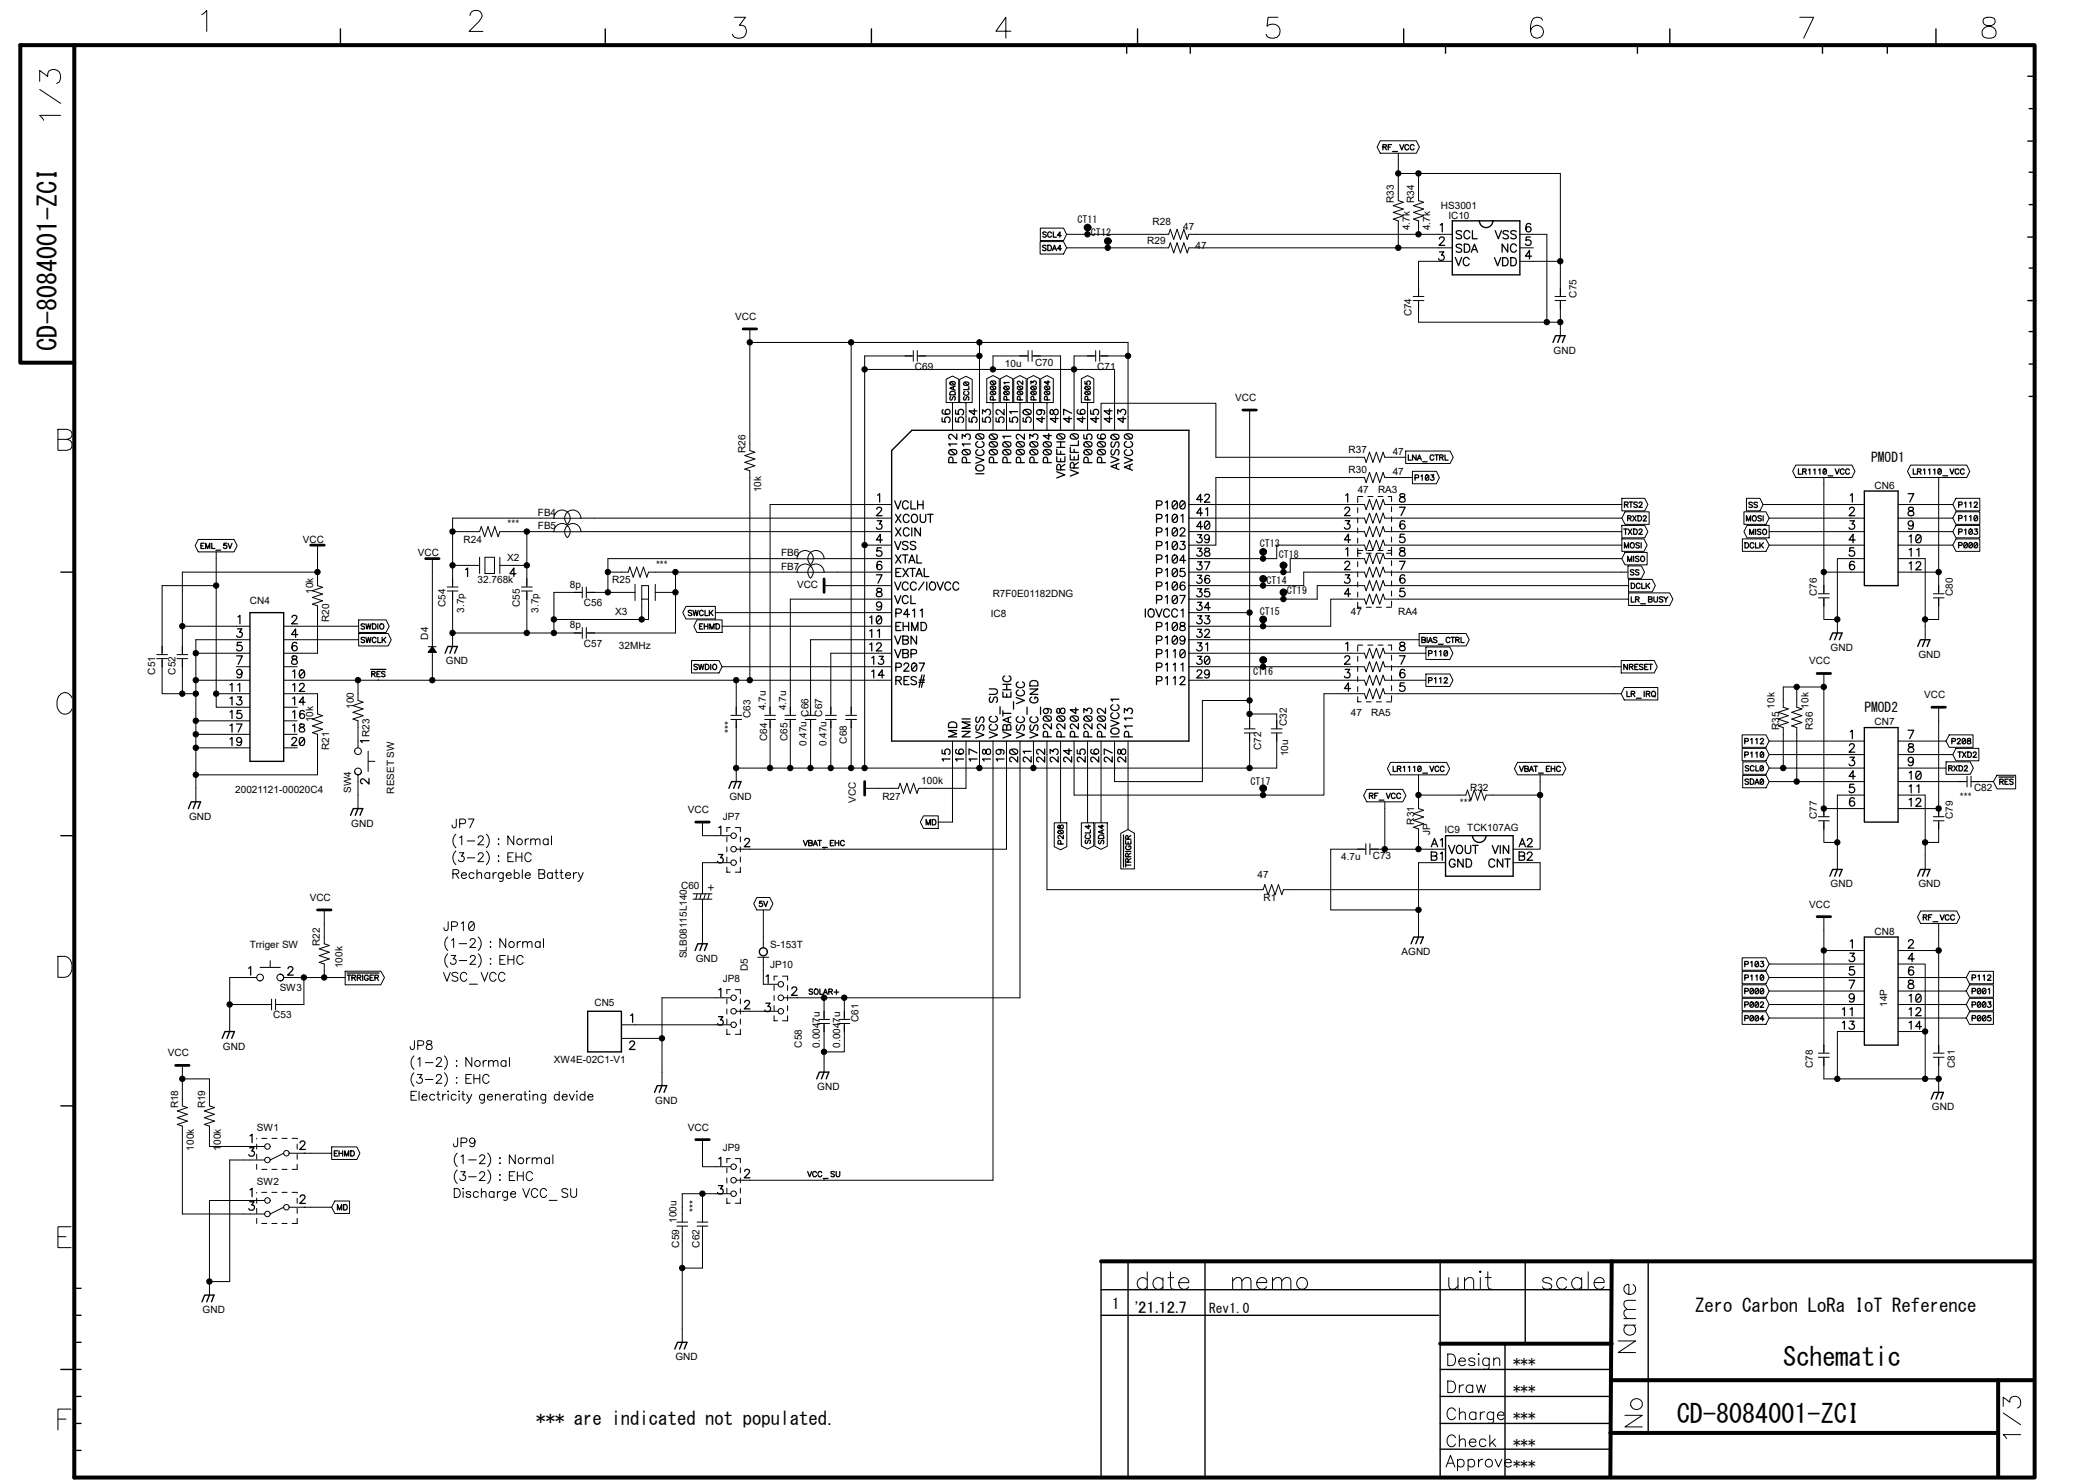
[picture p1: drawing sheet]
<svg xmlns="http://www.w3.org/2000/svg" width="420mm" height="297mm" viewBox="0 0 420 297" stroke-linecap="round" stroke-linejoin="round" font-family="sans-serif">
<defs><g id="words">
<g font-size="6.8" fill="#fff">
<text x="11.8" y="20.7" transform="rotate(-90 11.8 20.7)">/ 3</text>
<text x="11.8" y="24.7" transform="rotate(-90 11.8 24.7)">1</text>
</g>
<g font-size="6" fill="#fff">
<text x="402.3" y="284.1">1</text>
<text x="402.4" y="288.9">／</text>
</g>
<g font-size="5.2" fill="#fff">
<text x="40.2" y="7.6">1</text>
<text x="93.5" y="7.6">2</text>
<text x="146.9" y="7.6">3</text>
<text x="200.3" y="7.6">4</text>
<text x="253.7" y="7.6">5</text>
<text x="307.1" y="7.6">6</text>
<text x="360.5" y="7.6">7</text>
<text x="397.8" y="7.6">8</text>
<text x="10.3" y="89.9">B</text>
<text x="10.3" y="143.2">C</text>
<text x="10.3" y="196.6">D</text>
<text x="10.3" y="250">E</text>
<text x="324.7" y="259.7">名</text>
<text x="324.7" y="275.4">称</text>
<text x="10.3" y="287.4">F</text>
</g>
<g font-size="5.2">
<text x="11.4" y="70.4" transform="rotate(-90 11.4 70.4)">CD-8084001-ZCI</text>
<text x="358" y="274.1">Schematic</text>
<text x="336.6" y="285.6">CD-8084001-ZCI</text>
</g>
<g font-size="4.5" fill="#fff">
<text x="227.4" y="258.1">年月日</text>
<text x="245.9" y="258">変</text>
<text x="257.3" y="258">更</text>
<text x="290.1" y="258">単</text>
<text x="307.2" y="258">尺</text>
<text x="318.5" y="258">度</text>
<text x="290.2" y="273.8">設 計</text>
<text x="290.2" y="279.1">製 図</text>
<text x="324.8" y="281.7">図</text>
<text x="290.2" y="284.4">担 当</text>
<text x="324.8" y="286.2">番</text>
<text x="290.2" y="289.8">査 閲</text>
<text x="290.2" y="295.1">承 認</text>
</g>
<g font-size="3.7">
<text x="340.3" y="263.3">Zero Carbon LoRa IoT Reference</text>
<text x="107.7" y="286">*** are indicated not populated.</text>
</g>
<text font-size="3.4" x="227.8" y="263.5">'21.12.7</text>
<g font-size="3">
<text x="223.3" y="262.7">1</text>
<text x="303.8" y="274.4">***</text>
<text x="303.8" y="279.8">***</text>
<text x="303.8" y="285.2">***</text>
<text x="303.8" y="290.7">***</text>
<text x="303.8" y="294.7">***</text>
</g>
<g font-size="2.7">
<text x="375.6" y="92.7">PMOD1</text>
<text x="374.3" y="142.9">PMOD2</text>
<text x="143.7" y="178.8" transform="rotate(-90 143.7 178.8)">+</text>
<text x="242.7" y="263.6">Rev1.0</text>
</g>
<g font-size="2">
<text x="279.8" y="40.7" transform="rotate(-90 279.8 40.7)">R33</text>
<text x="283.9" y="40.7" transform="rotate(-90 283.9 40.7)">R34</text>
<text x="216.3" y="44.7">CT1</text>
<text x="219" y="47.4">CT1</text>
<text x="219.3" y="44.7">1</text>
<text x="222" y="47.4">2</text>
<text x="231.4" y="45.2">R28</text>
<text x="237.5" y="46.1">47</text>
<text x="283" y="46.2" transform="rotate(-90 283 46.2)">4.7k</text>
<text x="287.1" y="46.2" transform="rotate(-90 287.1 46.2)">4.7k</text>
<text x="289.3" y="42">HS3001</text>
<text x="290.8" y="43.9">IC10</text>
<text x="230.3" y="49">R29</text>
<text x="240" y="49.9">47</text>
<text x="316.5" y="59.7" transform="rotate(-90 316.5 59.7)">C75</text>
<text x="147.6" y="64.2">VCC</text>
<text x="283.4" y="63.5" transform="rotate(-90 283.4 63.5)">C74</text>
<text x="311.9" y="71">GND</text>
<text x="183.7" y="74.2">C69</text>
<text x="201.7" y="73.7">10u</text>
<text x="207.8" y="73.4">C70</text>
<text x="220.3" y="74.2">C71</text>
<text x="248" y="80.5">VCC</text>
<text x="149.7" y="90.9" transform="rotate(-90 149.7 90.9)">R26</text>
<text x="270.7" y="94.9">R30</text>
<text x="270.7" y="90.9">R37</text>
<text x="279.6" y="95.4">47</text>
<text x="279.6" y="91.3">47</text>
<text x="152.8" y="98.8" transform="rotate(-90 152.8 98.8)">10k</text>
<text x="272.6" y="99">47</text>
<text x="276.6" y="99">RA3</text>
<text x="376.3" y="98.1">CN6</text>
<text x="101.9" y="105.8">***</text>
<text x="108" y="106.2">FB5</text>
<text x="108" y="103.5">FB4</text>
<text x="60.8" y="108.9">VCC</text>
<text x="83.9" y="111.7">VCC</text>
<text x="93.1" y="108.9">R24</text>
<text x="101.8" y="112.6">X2</text>
<text x="131.7" y="113.9">***</text>
<text x="156.8" y="111.7">FB6</text>
<text x="252.9" y="109.8">CT1</text>
<text x="255.9" y="109.8">3</text>
<text x="256.7" y="112">CT1</text>
<text x="259.7" y="112">8</text>
<text x="62.9" y="119.2" transform="rotate(-90 62.9 119.2)">10k</text>
<text x="95.9" y="117.1">32.768k</text>
<text x="114.4" y="118">8p</text>
<text x="122.9" y="117.1">R25</text>
<text x="156.8" y="114.4">FB7</text>
<text x="160" y="118">VCC</text>
<text x="199.3" y="119.8">R7F0E01182DNG</text>
<text x="254.2" y="117.1">CT1</text>
<text x="257.3" y="117.1">4</text>
<text x="258.3" y="119.3">CT1</text>
<text x="261.4" y="119.3">9</text>
<text x="364.7" y="119.7" transform="rotate(-90 364.7 119.7)">C76</text>
<text x="392" y="119.7" transform="rotate(-90 392 119.7)">C80</text>
<text x="50.2" y="121.1">CN4</text>
<text x="66" y="124.8" transform="rotate(-90 66 124.8)">R20</text>
<text x="89.5" y="121.8" transform="rotate(-90 89.5 121.8)">C54</text>
<text x="93.2" y="123" transform="rotate(-90 93.2 123)">3.7p</text>
<text x="104.4" y="121.8" transform="rotate(-90 104.4 121.8)">C55</text>
<text x="108.1" y="123" transform="rotate(-90 108.1 123)">3.7p</text>
<text x="117.2" y="121.7">C56</text>
<text x="123.5" y="123.4">X3</text>
<text x="198.9" y="123.9">IC8</text>
<text x="252.9" y="123.4">CT1</text>
<text x="255.9" y="123.4">5</text>
<text x="271.2" y="123.4">47</text>
<text x="280.7" y="123.4">RA4</text>
<text x="85.9" y="128.4" transform="rotate(-90 85.9 128.4)">D4</text>
<text x="114.4" y="126.1">8p</text>
<text x="117.2" y="129.8">C57</text>
<text x="124.3" y="130.2">32MHz</text>
<text x="367.5" y="130.6">GND</text>
<text x="385.1" y="132">GND</text>
<text x="31.1" y="135.4" transform="rotate(-90 31.1 135.4)">C51</text>
<text x="35.2" y="135.4" transform="rotate(-90 35.2 135.4)">C52</text>
<text x="89.5" y="133.3">GND</text>
<text x="251.5" y="135.6">CT1</text>
<text x="254.6" y="135.6">6</text>
<text x="363.2" y="133.3">VCC</text>
<text x="71" y="142.3" transform="rotate(-90 71 142.3)">100</text>
<text x="153.7" y="142.6" transform="rotate(-90 153.7 142.6)">4.7u</text>
<text x="157.8" y="142.6" transform="rotate(-90 157.8 142.6)">4.7u</text>
<text x="162.3" y="143.8" transform="rotate(-90 162.3 143.8)">C66</text>
<text x="165" y="143.8" transform="rotate(-90 165 143.8)">C67</text>
<text x="271.2" y="143.7">47</text>
<text x="275.3" y="143.7">RA5</text>
<text x="356.2" y="142.2" transform="rotate(-90 356.2 142.2)">10k</text>
<text x="363" y="142.2" transform="rotate(-90 363 142.2)">10k</text>
<text x="386.3" y="140.1">VCC</text>
<text x="62.9" y="144.9" transform="rotate(-90 62.9 144.9)">10k</text>
<text x="74.2" y="147.9" transform="rotate(-90 74.2 147.9)">R23</text>
<text x="146.9" y="147" transform="rotate(-90 146.9 147)">***</text>
<text x="150.7" y="144.1" transform="rotate(-90 150.7 144.1)">C63</text>
<text x="154" y="148.7" transform="rotate(-90 154 148.7)">C64</text>
<text x="158.1" y="148.7" transform="rotate(-90 158.1 148.7)">C65</text>
<text x="161.9" y="149.7" transform="rotate(-90 161.9 149.7)">0.47u</text>
<text x="165.9" y="149.7" transform="rotate(-90 165.9 149.7)">0.47u</text>
<text x="170" y="149.2" transform="rotate(-90 170 149.2)">C68</text>
<text x="258.3" y="145.7" transform="rotate(-90 258.3 145.7)">C32</text>
<text x="357.1" y="146.5" transform="rotate(-90 357.1 146.5)">R35</text>
<text x="363.9" y="146.5" transform="rotate(-90 363.9 146.5)">R36</text>
<text x="376.3" y="145.6">CN7</text>
<text x="66" y="150.6" transform="rotate(-90 66 150.6)">R21</text>
<text x="253.2" y="150.6" transform="rotate(-90 253.2 150.6)">C72</text>
<text x="258.6" y="151.8" transform="rotate(-90 258.6 151.8)">10u</text>
<text x="47.2" y="159.1">20021121-00020C4</text>
<text x="70.5" y="159.1" transform="rotate(-90 70.5 159.1)">SW4</text>
<text x="79.2" y="159.3" transform="rotate(-90 79.2 159.3)">RESET SW</text>
<text x="146.4" y="160.5">GND</text>
<text x="171.8" y="161.1" transform="rotate(-90 171.8 161.1)">VCC</text>
<text x="177.1" y="160.5">R27</text>
<text x="184.9" y="157.3">100k</text>
<text x="251" y="157.5">CT1</text>
<text x="254.1" y="157.5">7</text>
<text x="293.1" y="161.8">***</text>
<text x="295.1" y="158.7">R32</text>
<text x="393.4" y="160.5">***</text>
<text x="396.3" y="158.8">C82</text>
<text x="38" y="164.5">GND</text>
<text x="70.5" y="165.9">GND</text>
<text x="138.1" y="163.2">VCC</text>
<text x="145.1" y="164.5">JP7</text>
<text x="283.9" y="165.5" transform="rotate(-90 283.9 165.5)">R31</text>
<text x="287.1" y="167.5" transform="rotate(-90 287.1 167.5)">JP</text>
<text x="290" y="167.3">IC9</text>
<text x="294.5" y="166.8">TCK107AG</text>
<text x="364.7" y="164.4" transform="rotate(-90 364.7 164.4)">C77</text>
<text x="392" y="164.4" transform="rotate(-90 392 164.4)">C79</text>
<text x="269.2" y="172.7">4.7u</text>
<text x="275.6" y="172.4">C73</text>
<text x="136.7" y="178.4">C60</text>
<text x="252.5" y="176.3">47</text>
<text x="367.5" y="178.1">GND</text>
<text x="385.1" y="178.1">GND</text>
<text x="62.2" y="180.8">VCC</text>
<text x="253.6" y="180.8">R1</text>
<text x="363.2" y="182.2">VCC</text>
<text x="50.2" y="190.3">Trriger SW</text>
<text x="64.2" y="189.9" transform="rotate(-90 64.2 189.9)">R22</text>
<text x="154.6" y="190.3">S-153T</text>
<text x="281.4" y="191.7">AGND</text>
<text x="376.3" y="187.6">CN8</text>
<text x="68.8" y="194.3" transform="rotate(-90 68.8 194.3)">100k</text>
<text x="137.9" y="192.3" transform="rotate(-90 137.9 192.3)">SLB08115L140</text>
<text x="139.7" y="193">GND</text>
<text x="145.1" y="197.1">JP8</text>
<text x="150.1" y="194.8" transform="rotate(-90 150.1 194.8)">D5</text>
<text x="154.6" y="194.4">JP10</text>
<text x="56.1" y="199">SW3</text>
<text x="119.3" y="201.8">CN5</text>
<text x="378.8" y="202.1" transform="rotate(-90 378.8 202.1)">14P</text>
<text x="54.8" y="204.4">C53</text>
<text x="172.3" y="205.1" transform="rotate(-90 172.3 205.1)">C61</text>
<text x="33.7" y="212">VCC</text>
<text x="44.8" y="210.7">GND</text>
<text x="111.2" y="213.4">XW4E-02C1-V1</text>
<text x="161" y="210.2" transform="rotate(-90 161 210.2)">C58</text>
<text x="164.6" y="210.3" transform="rotate(-90 164.6 210.3)">0.0047u</text>
<text x="168.6" y="210.3" transform="rotate(-90 168.6 210.3)">0.0047u</text>
<text x="363.9" y="214.3" transform="rotate(-90 363.9 214.3)">C78</text>
<text x="392.4" y="214.3" transform="rotate(-90 392.4 214.3)">C81</text>
<text x="131.5" y="221.5">GND</text>
<text x="164.1" y="218.8">GND</text>
<text x="35.8" y="222.5" transform="rotate(-90 35.8 222.5)">R18</text>
<text x="41.2" y="222.5" transform="rotate(-90 41.2 222.5)">R19</text>
<text x="51.5" y="226.9">SW1</text>
<text x="138.1" y="226.9">VCC</text>
<text x="387.8" y="222.8">GND</text>
<text x="38.9" y="230.9" transform="rotate(-90 38.9 230.9)">100k</text>
<text x="44.4" y="230.9" transform="rotate(-90 44.4 230.9)">100k</text>
<text x="145.1" y="231">JP9</text>
<text x="51.5" y="237.8">SW2</text>
<text x="135.8" y="245.4" transform="rotate(-90 135.8 245.4)">100u</text>
<text x="139.9" y="243.3" transform="rotate(-90 139.9 243.3)">***</text>
<text x="136.4" y="250.4" transform="rotate(-90 136.4 250.4)">C59</text>
<text x="140.5" y="250.4" transform="rotate(-90 140.5 250.4)">C62</text>
<text x="40.7" y="263.5">GND</text>
<text x="135.6" y="273">GND</text>
</g>
</g></defs>
<g fill="none" stroke="#fff" stroke-width=".2">
<path d="M68.2 5.8v3.2M121.5 5.8v3.2M174.9 5.8v3.2M226.2 9v1.6M228.3 5.8v3.2M239 9v1.6M281.7 5.8v3.2M290.2 9v1.6M328.7 9v1.6M335.1 5.8v3.2M366.1 9v1.6M378.9 9v1.6"/>
<path d="M388.5 5.8v3.2M407.2 15.4h1.6M407.2 21.8h1.6M407.2 28.2h1.6M407.2 34.6h1.6M407.2 41h1.6M407.2 47.4h1.6M407.2 53.8h1.6M407.2 73h1.6M407.2 66.6h1.6M407.2 60.2h1.6M407.2 79.4h1.6"/>
<path d="M12.6 114.7h2.2M12.6 168.1h2.2M12.6 221.4h2.2M14.8 258.8h1.6M220.9 258.8h102.5M226.2 253.5v42.7M242 253.5v42.7M306.3 253.5v16M330.8 253.5v34.2M12.6 274.8h3.8M14.8 264.2h1.6M14.8 269.5h1.6"/>
<path d="M289.2 274.8h34.2M302 269.5v26.7M14.8 280.2h1.6M14.8 285.5h1.6M14.8 290.9h1.6M289.2 280.2h34.2M289.2 285.5h34.2M289.2 290.9h34.2M325.9 291.9l6.4-3.2 6.4 3.2-6.4 3.2z"/>
</g>
<path d="M14.8 9v287.2h394v-287.2h-404.7v64h10.7M289.2 253.5v42.7M323.4 253.5v42.7M408.8 253.5h-187.9v42.7M289.2 269.5h34.2M323.4 277h85.4M401.3 277v19.2M323.4 287.7h77.9" fill="none" stroke="#fff" stroke-width=".7"/>
<g fill="none" stroke="#000" stroke-width=".2">
<path d="M8 17.9l4.2 2.8M8 16.3v-2.2l1.6 1.2a1.3 1.3 0 0 1 1.2-1.4 1.3 1.3 0 0 1 1.4 1.3 1.22 1.22 0 0 1-.8 1.5M40.5 2.9l1-.8v4.2M94.3 3.1a1.08 1.08 0 0 1 .9-1h.8a1.04 1.04 0 0 1 .6 1.6l-.5 .6-1.9 2h2.8M147.4 3.5h2.2l-1.2 1.6a1.3 1.3 0 0 1 1.5 1.2 1.3 1.3 0 0 1-1.3 1.4 1.22 1.22 0 0 1-1.6-.8M202.9 6.3h-3l2-2.8v4.2M256.5 3.5h-1.9l-.3 1.8a1.48 1.48 0 0 1 2.3-.1 1.48 1.48 0 0 1-.3 2.2 1.48 1.48 0 0 1-2.1-.5M309.7 4.1a1.26 1.26 0 0 0-1.8-.4 3.7 3.7 0 0 0-.4 3.4 1.3 1.3 0 0 0 2.1 .1 1.3 1.3 0 0 0-.6-2.1 1.3 1.3 0 0 0-1.8 1.2M361.3 3.5h2.8l-2 4.2M398.3 3.7a.85 .85 0 0 0 .4 1.4l.8 .2a1.2 1.2 0 0 1 1.2 1.1 1.2 1.2 0 0 1-1 1.3h-.8a1.2 1.2 0 0 1-1.1-1.3 1.2 1.2 0 0 1 1.3-1.1l.8-.2a.85 .85 0 0 0 .4-1.4l-.6-.2h-.8zM12.2 23.2h-4.2l.8 1M277.1 28.3h7.2l.6 1.2-.6 1.3h-7.2l-.7-1.3z"/>
<path d="M280.7 30.8v9.5l1 .3-2 .7 2 .7-2 .6 2 .7-2 .7 1 .3v5.4M280.7 34.8h32.5v24.7M284.8 34.8v5.5l1 .3-2.1 .7 2.1 .7-2.1 .6 2.1 .7-2.1 .7 1.1 .3v2.7M208.8 48.5h4.7l.6 1.2-.6 1.3h-4.7zM208.8 45.8h4.7l.6 1.2-.6 1.3h-4.7zM214.1 49.7h20.5l.3-1 .7 2.1 .7-2.1 .7 2.1 .6-2.1 .7 2.1 .4-1.1h52.8M214.1 47h20.5l.3-1 .7 2 .7-2 .7 2 .6-2 .7 2 .4-1h52.8M218.3 45.7v1.3M222.4 48.4v1.3M283.7 59.5h2.1M291.5 52.5h-6.7v7M305.1 52.5h8.1"/>
<path d="M305.1 47h5.4v17.7M305.1 49.7h2.7M312.2 59.5h2.1M150.5 68.7h76v17.7M150.5 66v24.4l1 .4-2 .6 2 .7-2 .7 2 .7-2 .6 1 .4v42M170.9 68.7v74.9M173.6 74.1h50.1v12.3M183.3 70.4v2.1M183.3 71.4h-9.7v82.8M184.1 71.4h12.5M184.1 70.4v2.1M189.9 76.1l1.3-.6 1.3 .6v4.7h-2.6z"/>
<path d="M192.6 76.2l1.3-.7 1.3 .7v4.6h-2.6zM196.6 68.7v17.7M198.1 76l1.2-.6 1.3 .6v4.8h-2.5zM200.8 76l1.2-.6 1.3 .6v4.8h-2.5zM203.5 76l1.3-.6 1.2 .6v4.8h-2.5zM206.2 76l1.3-.6 1.2 .6v4.8h-2.5zM206.4 70.4v2.1M206.4 71.4h-7.1v2.7M207.2 71.4h5.7v15M207.2 70.4v2.1M208.9 76l1.3-.6 1.2 .6v4.8h-2.5zM217.1 76l1.2-.6 1.3 .6v4.8h-2.5z"/>
<path d="M220 70.4v2.1M220 71.4h-4.4v15M220.8 71.4h5.7M220.8 70.4v2.1M283.7 60.3h2.1M284.8 60.3v4.4h28.4M312.2 60.3h2.1M313.2 60.3v7.1M11.6 86.2h1.9l.5 .2a.97 .97 0 0 1 0 1.6l-.5 .2a1.1 1.1 0 0 1 1 1.1 1.1 1.1 0 0 1-1 1.1h-1.9zM11.6 88.2h1.9M191.2 80.8v5.6M193.9 80.8v5.6"/>
<path d="M199.3 80.8v5.6M202 80.8v5.6M204.8 80.8v5.6M207.5 80.8v5.6M210.2 80.8v5.6M218.3 80.8v5.6M221 86.4v-5.5h23.1v10.9h29.8l.3 1 .7-2 .7 2 .7-2 .7 2 .7-2 .3 1h4.2M250.9 82.3v64M282.2 90.5h8.9l.6 1.3-.6 1.2h-8.9zM283.5 95.8h-5.5l-.3-1-.7 2.1-.7-2.1-.7 2.1-.7-2.1-.7 2.1-.3-1.1h-29.8v13.6h-5.4M283.5 94.6h4.8l.7 1.2-.7 1.3h-4.8zM360.5 93.3h11.3l.6 1.3-.6 1.2h-11.3l-.6-1.2z"/>
<path d="M366.1 95.8v23.4M383.5 93.3h11.3l.6 1.3-.6 1.2h-11.3l-.6-1.2zM389.2 95.8v23.4M39.8 108.3h7.2l.6 1.2-.6 1.3h-7.2l-.6-1.3zM43.4 110.8v28.4M43.4 117.5h-10.9v13.9M63.7 114.8h-27.1v16.6M63.7 109.4v8.1l1.1 .4-2.1 .7 2.1 .6-2.1 .7 2.1 .7-2.1 .7 1 .3v9.5h-6.8M86.8 112.1v24.4M89.8 118.6h2.1M89.8 117.8h2.1M90.9 106.7h5.4l.3-1 .7 2 .7-2 .6 2 .7-2 .7 2 .3-1h10.9a1.62 1.62 0 0 1 2.3-1.5 1.62 1.62 0 0 1 .4 2.7"/>
<path d="M90.9 113.5h5.4M90.9 118.6v11.2M96.3 111.8v3.3M97.4 111.8h1.9v3.3h-1.9zM100.3 113.5h5.5M100.3 111.8v3.3M104.7 118.6h2.2M104.7 117.8h2.2M105.8 118.6v8.4h5.4M105.8 106.7v11.1M111.2 106.7h5.4M111.2 104h5.4"/>
<path d="M113.9 105.2a1.62 1.62 0 0 0-.4-2.7 1.62 1.62 0 0 0-2.3 1.5h-20.3v13.8M116.9 117.8v2.2M116.9 118.9h-5.7v8.1M117.7 118.9h9.8M117.7 117.8v2.2M122 114.8h4.1l.3-1 .7 2 .7-2 .7 2 .7-2 .6 2 .4-1h48.8M127.5 117.3v3.2M131.5 117.3v3.2M135.6 118.9v8.1h-17.9M135.6 114.8v4.1h-4.1M160 112.1h5.5M160 114.8v.1"/>
<path d="M160 112.1a1.62 1.62 0 0 1 2.3-1.5 1.62 1.62 0 0 1 .4 2.7 1.63 1.63 0 0 1 .4-2.7 1.63 1.63 0 0 1 2.3 1.5h13.6M160 114.8a1.62 1.62 0 0 1 2.3-1.5 1.62 1.62 0 0 1 .4 2.7 1.63 1.63 0 0 1 .4-2.7 1.63 1.63 0 0 1 2.3 1.5M160 112.1h-38v6.8M165.4 117.5h13.6M173.6 109.4h5.4M179 106.7h-62.4a1.63 1.63 0 0 0-2.3-1.5 1.63 1.63 0 0 0-.4 2.7M179 104h-62.4a1.63 1.63 0 0 0-2.3-1.5 1.63 1.63 0 0 0-.4 2.7M179 101.3h-24.4v42.3M238.7 106.7h35.2l.3 1 .7-2 .7 2 .7-2 .7 2 .7-2 .3 1h47.6M238.7 104h35.2l.3 1 .7-2 .7 2 .7-2 .7 2 .7-2 .3 1h47.6M238.7 101.3h35.2l.3 1 .7-2.1 .7 2.1 .7-2.1 .7 2.1 .7-2.1 .3 1.1h47.6M253.6 110.8v1.3"/>
<path d="M253.6 116.2v1.3M257.7 113.5v1.3M257.7 118.9v1.3M325.6 100h4.6l.6 1.3-.6 1.2h-4.6zM325.6 105.5h4.6l.6 1.2-.6 1.3h-4.6zM325.6 108.2h4.4l.7 1.2-.7 1.3h-4.4zM325.6 109.4h-47.6l-.3-1-.7 2-.7-2-.7 2-.7-2-.7 2-.3-1h-17.6v2.7h-17.6M325.6 112.1h-47.6l-.3-1-.7 2-.7-2-.7 2-.7-2-.7 2-.3-1h-14.9v2.7h-20.3M326.2 110.9h4.5v2.5h-4.5l-.6-1.3zM326.2 102.7h4.9v2.5h-4.9l-.6-1.2zM326.8 113.6h2.7l.6 1.2-.6 1.3h-2.7zM326.8 114.8h-48.8l-.3-1-.7 2-.7-2-.7 2-.7-2-.7 2-.3-1h-12.2v2.7h-23"/>
<path d="M326.9 117.5h-48.9l-.3-1-.7 2.1-.7-2.1-.7 2.1-.7-2.1-.7 2.1-.3-1.1h-9.5v2.7h-25.7M326.9 119h8.3l.6 1.2-.6 1.3h-8.3zM326.9 116.3h4.8l.6 1.2-.6 1.3h-4.8zM349.8 108.2h4.7l.6 1.2-.6 1.3h-4.7zM350.1 102.7h4.4l.6 1.3-.6 1.2h-4.4zM350.6 100h2.7l.6 1.3-.6 1.2h-2.7zM350.7 105.5h4.4v2.4h-4.4l-.6-1.2zM353.9 101.3h20.4M355.1 104h19.2M355.1 106.7h19.2M355.1 109.4h19.2M365 119.2h2.2"/>
<path d="M365 120h2.2M366.1 120v4.3h2.7M366.1 114.8h8.2M374.3 112.1h-5.5v12.2M381 112.1h5.5v16.3M381 101.3h11M381 104h11M381 106.7h11M381 109.4h11M381 114.8h8.2M388.1 119.2h2.2M388.1 120h2.2"/>
<path d="M389.2 120v4.3h-2.7M392.7 102.7h4.7v2.5h-4.7l-.7-1.2zM392.7 100h4.7v2.5h-4.7l-.7-1.2zM392.7 105.5h4.7v2.5h-4.7l-.7-1.3zM392.7 108.2h4.7v2.5h-4.7l-.7-1.3zM31.5 132.2h2.1M31.5 131.4h2.1M32.5 132.2v7h4.1M35.5 132.2h2.2M35.5 131.4h2.2M36.6 132.2v7M36.6 125.7h13.6"/>
<path d="M36.6 139.2h2.7M39.3 136.5h10.9M39.3 131.1h10.9M43.4 139.2v2.7h6.8M43.4 139.2h6.8M47.5 133.8h2.7M50.2 128.4h-10.9v16.3M56.9 125.7h15.1M56.9 139.2h6.8v4.1l1.1 .3-2.1 .7 2.1 .7-2.1 .7 2.1 .7-2.1 .6 1 .4v8.1h-24.4M56.9 128.4h15.1M56.9 133.8h2.8M56.9 136.5h15"/>
<path d="M71.9 136.5v4.1l1 .3-2 .7 2 .7-2 .7 2 .6-2 .7 1 .4v5.4M72 124.4h5.5l.6 1.3-.6 1.2h-5.5zM72 127.1h5.9l.6 1.3-.6 1.2h-5.9zM75.9 136.4v.1h-4M75.9 136.5h71.9M86 129.8h1.5M90.9 127h14.9M111.2 124.3h19v-6.8h-1.4v6.8M111.2 127h5.7M116.9 125.9v2.2M117.7 125.9v2.2M128.8 120.2h1.4"/>
<path d="M137.7 121.7h5.9v2.5h-5.9l-.6-1.2zM138.8 132.6h5.5l.7 1.2-.7 1.3h-5.5zM139.9 124.4h5.1v2.5h-5.1l-.6-1.2zM143.6 123h35.4M145 125.7h34M145 133.8h34M147.8 136.5h31.2M147.8 136.5v7.1M179 128.4h-16.3v15.2M179 131.1h-12.2v12.5M179 120.2h-20.3v23.4M238.7 136.5h35.2l.3 1 .7-2 .7 2 .7-2 .7 2 .7-2 .3 1h8.2"/>
<path d="M238.7 133.8h35.2l.3 1 .7-2 .7 2 .7-2 .7 2 .7-2 .3 1h47.4M238.7 131.1h35.2l.3 1 .7-2 .7 2 .7-2 .7 2 .7-2 .3 1h8.2M238.7 128.4h46.2M238.7 123h12.2M253.6 124.3v1.4M253.6 132.5v1.3M284.9 127.1h9.4l.6 1.3-.6 1.2h-9.4zM286.2 129.9h4.9l.6 1.2-.6 1.3h-4.9zM286.2 135.3h4.9l.6 1.2-.6 1.3h-4.9zM325.4 139.2h-47.4l-.3-1-.7 2.1-.7-2.1-.7 2.1-.7-2.1-.7 2.1-.3-1.1h-8.1v20.4h-12.2M325.4 132.6h6.7l.6 1.2-.6 1.3h-6.7zM326.1 138h6.7v2.5h-6.7l-.7-1.3z"/>
<path d="M326.9 120.2h-48.9l-.3-1-.7 2.1-.7-2.1-.7 2.1-.7-2.1-.7 2.1-.3-1.1h-6.8v5.5h-28.4M360.7 137.9v4l1 .4-2 .7 2 .6-2 .7 2 .7-2 .7 1 .3v10.9M366.1 137.9h-8.1v4l1 .4-2 .7 2 .6-2 .7 2 .7-2 .7 1 .3v8.2M366.1 135.2v28.7M368.8 124.3v2.7M14.4 140.1a1.46 1.46 0 0 0-1.4-1.1 1.46 1.46 0 0 0-1.4 1.1 2.31 2.31 0 0 0 1.1 3.2 1.48 1.48 0 0 0 1.7-1M39.3 150.1v10.8M39.3 144.7v5.4M39.3 147.4h10.9M39.3 144.7h10.9M39.3 150.1h10.9M56.9 141.9h2.8"/>
<path d="M56.9 144.7h2.8M56.9 147.4h2.8M56.9 150.1h2.8M71.2 154.8a.68 .68 0 0 0 .7 .7 .68 .68 0 0 0 .6-.7M71.9 155.5v6.8M73.9 150.8v4M73.9 152.8h1.4M146.7 143.6h2.2M146.7 144.4h2.2M147.8 144.4v12.5M153.5 143.6h2.2M153.5 144.4h2.2"/>
<path d="M154.6 144.4v9.8M157.6 143.6h2.1M157.6 144.4h2.1M158.7 144.4v9.8M161.6 143.6h2.2M161.6 144.4h2.2M162.7 144.4v9.8M165.7 143.6h2.2M165.7 144.4h2.2M166.8 144.4v9.8M169.8 143.6h2.1M169.8 144.4h2.1"/>
<path d="M170.9 144.4v9.8M191.2 148.7v16.3h-2.8M193.9 148.7v9.5h-9.5l-.3 1-.7-2-.7 2-.7-2-.6 2-.7-2-.4 1h-6.7M196.6 148.7v5.5M199.3 148.7v88.2h-51.5M202 148.7v21.7h-54.2M204.8 148.7v51.6h-47.5M207.5 148.7v5.5M210.2 148.7v29.9h43.4l.3-1.1 .7 2.1 .7-2.1 .7 2.1 .6-2.1 .7 2.1 .4-1h51.5v-5.5h-5.4M212.9 148.7v16.4M215.6 148.7v10.9h38M218.3 148.7v16.4"/>
<path d="M221 148.7v16.4M226.5 148.7v17.8M249.8 146.3h2.2M249.8 147.1h2.2M250.9 140.6h-9.5v16.3h-17.7v-8.2M250.9 147.1v7.1M250.9 143.3h5.4v3M253.6 158.2v1.4M255.2 146.3h2.2M255.2 147.1h2.2M256.3 147.1v7.1h-108.5M274.4 158.4h7.2l.6 1.3-.6 1.2h-7.2l-.7-1.2z"/>
<path d="M279.1 153h11.3l.6 1.3-.6 1.2h-11.3l-.6-1.2zM284.8 159.6h9.4l.4-1 .7 2 .6-2 .7 2 .7-2 .7 2 .3-1h10.9M284.8 155.5v6.8l1 .3-2.1 .7 2.1 .7-2.1 .7 2.1 .6-2.1 .7 1.1 .4v4h5.4M304.6 153h9.1l.6 1.3-.6 1.2h-9.1l-.6-1.2zM309.2 155.5v4.1M309.2 159.6v10.8h-5.4M349.7 147.5h4.8l.6 1.2-.6 1.3h-4.8zM349.7 150.2h4.8l.6 1.2-.6 1.3h-4.8zM349.8 155.6h4.7l.6 1.3-.6 1.2h-4.7zM349.9 152.9h4.6l.6 1.3-.6 1.2h-4.6zM355.1 154.2h19.2M355.1 148.7h19.2"/>
<path d="M355.1 156.9h19.2M355.1 151.4h19.2M374.3 159.6h-5.5v14.9M381 159.6h5.5v14.9M381 154.2h9.7M381 148.7h9.7M381 156.9h13.9M381 151.4h11M389.2 141.9v22M390.7 152.9h4.8l.6 1.3-.6 1.2h-4.8zM391.3 147.5h4.8v2.5h-4.8l-.6-1.3zM392.7 150.2h4.5v2.5h-4.5l-.7-1.3z"/>
<path d="M394.9 155.8v2.1M395.7 156.9h4.5M395.7 155.8v2.1M400.9 155.6h3.7v2.7h-3.7l-.7-1.4zM90.9 175.4l1-.1 .2-.3-.1-.3-.3-.2h-.8v1.8M91.5 167.4a1.82 1.82 0 0 0 0 2.7M91.5 170.8a1.82 1.82 0 0 0 0 2.7M91.5 175.4l.6 .9M91.6 164.4l-.1 1.6-.2 .2-.4-.1-.1-.5M92.2 171.2h.9l-.5 .6a.59 .59 0 0 1 .5 1 .59 .59 0 0 1-1.1-.2M92.3 165.3h.7a.47 .47 0 0 0 .5-.5 .47 .47 0 0 0-.5-.4h-.7v1.8M92.3 168.1l.4-.3v1.7"/>
<path d="M92.6 175.6h1a.55 .55 0 0 0-.7-.4 .55 .55 0 0 0-.2 .9 .54 .54 0 0 0 .9 0M93.8 168.8h1.5M93.8 172.2h1.5M94 164.4h1.2l-.9 1.8M95.2 175.4l-.6-.3a.62 .62 0 0 0-.5 .6 .62 .62 0 0 0 .5 .6l.6-.2M95.7 175.5l.5-.4 .4 .1 .1 1.1M95.7 174.5v1.8M96 168.2l.3-.4 .6 .1a.55 .55 0 0 1-.1 .8l-.9 .8h1.2M96 171.6l.3-.4 .6 .1a.55 .55 0 0 1-.1 .8l-.9 .8h1.2M97.6 167.4a1.82 1.82 0 0 1 0 2.7M97.6 170.8a1.82 1.82 0 0 1 0 2.7M98.3 175.4l-.6-.3a.62 .62 0 0 0-.4 .6 .62 .62 0 0 0 .4 .6l.6-.2"/>
<path d="M98.3 175.1v1.2M99 175.1v1.2M99.7 175.1a.57 .57 0 0 0-.7 .5M100 168.4h.2zM100 169.5h.2zM100 171.8h.2zM100.1 172.8v.1zM101 175.1v1.4a.47 .47 0 0 1-.3 .4 .47 .47 0 0 1-.4-.1M101 175.4l-.6-.3a.62 .62 0 0 0-.4 .6 .62 .62 0 0 0 .4 .6l.6-.2M101.6 175.6h1a.55 .55 0 0 0-.7-.4 .55 .55 0 0 0-.2 .9 .54 .54 0 0 0 .9 0M101.9 172h.7M103 171.2h-1.1v1.7h1.1"/>
<path d="M103.1 167.8v1.7l-1.2-1.7v1.7M103.2 175.4l.6-.3a.62 .62 0 0 1 .5 .6 .62 .62 0 0 1-.5 .6l-.6-.2M103.2 174.5v1.8M103.6 172h1.2M103.6 171.2v1.7M104.8 171.2v1.7M104.8 174.5v1.8M105.4 175.6h1.1a.55 .55 0 0 0-.8-.4 .55 .55 0 0 0-.2 .9 .54 .54 0 0 0 1 0M105.4 168.4v1.1M106.1 168.4a.57 .57 0 0 0-.7 .5M106.5 168.7l.5-.3h.4l.1 1.1M106.5 168.4v1.1"/>
<path d="M106.6 171.6a.65 .65 0 0 0-.7-.5 .65 .65 0 0 0-.5 .7 .79 .79 0 0 0 .1 .9 .79 .79 0 0 0 .9 .1l.2-.3M107.5 168.7l.4-.3h.4l.1 1.1M108.2 174.5h.7l.4 .2 .1 .3-.5 .4a.47 .47 0 0 1 .5 .5 .47 .47 0 0 1-.5 .4h-.7zM108.2 175.4h.7M110 168.6l-.5-.2a.62 .62 0 0 0-.5 .6 .62 .62 0 0 0 .5 .5l.5-.2M110 168.4v1.1M110.7 167.8v1.7M110.9 175.4l-.6-.3a.62 .62 0 0 0-.4 .6 .62 .62 0 0 0 .4 .6l.6-.2M110.9 175.1v1.2M111.4 175.1h.6M111.6 174.5v1.5l.1 .2 .4 .1M112.4 175.1h.6"/>
<path d="M112.7 174.5v1.5v.2l.4 .1M113.5 175.6h1a.55 .55 0 0 0-.7-.4 .55 .55 0 0 0-.2 .9 .54 .54 0 0 0 .9 0M115.1 175.1v1.2M115.8 175.1a.57 .57 0 0 0-.7 .5M116.1 175.1l.5 1.2-.4 .5-.2 .1M117.1 175.1l-.5 1.2M139.1 179.4h3.8M139.9 179.4l-.2 1.1M140.7 179.4l-.2 1.1M141 165v2.7h5.7M141.6 179.4l-.3 1.1M142.4 179.4l-.3 1.1"/>
<path d="M146.7 173.1h-5.7v6.3M165.4 170.3v.1M185.4 163.7h3v2.6h-3l-.6-1.3zM211.6 165.1h2.6v4.8l-1.3 .7-1.3-.7zM217.1 165.1h2.5v4.7l-1.3 .6-1.2-.6zM219.8 165.1h2.5v4.7l-1.3 .7-1.2-.7zM225 167.2l1.5-.7 1.2 .7v7.2h-2.7zM274.2 169.3v2.2M274.2 170.4h-7.1v12.2h17.7M275 170.4h9.8M275 169.3v2.2M278 160.9v9.5"/>
<path d="M290.2 173.1h-5.4v15M365 163.9h2.2M365 164.7h2.2M366.1 164.7v4.4h2.7M366.1 162.3h8.2M381 162.3h8.2M388.1 163.9h2.2M388.1 164.7h2.2M389.2 164.7v4.4h-2.7M11.6 191.9h1.4a2.3 2.3 0 0 1 1 3.7l-.4 .4-.6 .2h-1.4zM51.5 196.2h-5.4v10.8M52.2 194.2h4.1"/>
<path d="M54.2 192.8v1.4M56.2 195.5a.68 .68 0 0 1 .7 .7 .68 .68 0 0 1-.7 .7M56.9 196.2h12.4M61 196.2v5.4h-5.7M65.1 182.6v6.8l1 .4-2 .6 2 .7-2 .7 2 .7-2 .6 1 .4v2.7M69.3 194.9h7.1l.8 1.3-.8 1.5h-7.1zM89 195.2l.7 1.7 .7-1.7M89.9 188a1.82 1.82 0 0 0 0 2.8M89.9 191.4a1.82 1.82 0 0 0 0 2.7M90 185l-.1 1.6-.3 .2-.3-.1-.2-.5M90.6 191.8h.9l-.5 .6a.59 .59 0 0 1 .4 1 .59 .59 0 0 1-1-.2M90.6 185.9h.8a.47 .47 0 0 0 .4-.4 .47 .47 0 0 0-.4-.5h-.8v1.8"/>
<path d="M90.6 188.7l.5-.3v1.8M91.9 195.4a.67 .67 0 0 0-.6-.3 .67 .67 0 0 0-.6 .5l.2 .2 .8 .4 .2 .5a.78 .78 0 0 1-1.2 0M92.2 189.4h1.5M92.2 192.8h1.5M92.6 185.3l.4-.3v1.8M93.7 195.6a.65 .65 0 0 0-.8-.5 .65 .65 0 0 0-.5 .7 .79 .79 0 0 0 .2 .9 .79 .79 0 0 0 .8 .2l.3-.4M94.2 197.5h1.6M94.3 185.1a.58 .58 0 0 1 .9 .2 .9 .9 0 0 1-.6 1.5 1.14 1.14 0 0 1-.3-1.7zM94.4 188.8l.3-.4 .6 .2a.55 .55 0 0 1-.1 .7l-.9 .9h1.2M94.4 192.2l.3-.4 .6 .1a.55 .55 0 0 1-.1 .8l-.9 .8h1.2M95.2 185.3l-1.1 1.1M96 188a1.82 1.82 0 0 1 0 2.8"/>
<path d="M96 191.4a1.82 1.82 0 0 1 0 2.7M96.6 195.2l.7 1.7 .6-1.7M98.4 189.1h.2zM98.4 190.1h.2zM98.4 192.4h.2zM98.4 193.5h.2zM99.6 195.6a.65 .65 0 0 0-.8-.5 .65 .65 0 0 0-.5 .7 .79 .79 0 0 0 .2 .9 .79 .79 0 0 0 .8 .2l.3-.4M100.3 192.6h.7M101.4 195.6a.65 .65 0 0 0-.8-.5 .65 .65 0 0 0-.5 .7 .79 .79 0 0 0 .2 .9 .79 .79 0 0 0 .8 .2l.3-.4M101.4 191.8h-1.1v1.7h1.1M101.5 188.4v1.8l-1.2-1.8v1.8M102 192.6h1.2"/>
<path d="M102 191.8v1.7M103.2 191.8v1.7M103.8 189v1.2M104.5 189a.57 .57 0 0 0-.7 .5M104.9 189.3l.5-.3 .4 .1 .1 1.1M104.9 189v1.2M105 192.2a.65 .65 0 0 0-.7-.4 .65 .65 0 0 0-.6 .6 .79 .79 0 0 0 .2 .9 .79 .79 0 0 0 .9 .2l.2-.4M105.9 189.3l.4-.3 .4 .1 .1 1.1M108.4 189.2l-.6-.2a.62 .62 0 0 0-.4 .6 .62 .62 0 0 0 .4 .6l.6-.3M108.4 189v1.2M109.1 188.4v1.8M139.1 180.5h3.8"/>
<path d="M141 180.5v8.9M151.9 180.1h2.6l.7 1.3-.7 1.2h-2.6l-.6-1.2zM152.1 192.1h2.2M153.2 182.6v7.6M153.2 192.1v5.4h3M349.7 197.7h4.8l.6 1.2-.6 1.3h-4.8zM349.7 194.9h4.8l.6 1.3-.6 1.2h-4.8zM349.7 192.2h4.8l.6 1.3-.6 1.2h-4.8zM355.1 196.2h19.2M355.1 193.5h19.2M355.1 198.9h19.2M366.1 184v27.4"/>
<path d="M366.1 190.8h8.2M381 193.5h5.5v13.5M381 196.2h13.7M381 190.8h8.2M381 198.9h13.7M385.6 182.8h7.2l.6 1.3-.6 1.2h-7.2l-.7-1.2zM389.2 185.3v26.1M395.4 197.7h4.8v2.5h-4.8l-.7-1.3zM395.4 194.9h4.8v2.5h-4.8l-.7-1.2zM36.6 213.8v8.2l1 .3-2 .7 2 .6-2 .7 2 .7-2 .7 1 .3v17.6h16.6M36.6 216.5h5.4v5.5l1.1 .3-2.1 .7 2.1 .6-2.1 .7 2.1 .7-2.1 .7 1 .3v4.1h11.2M46.1 201.6h8.4"/>
<path d="M54.5 200.5v2.2M55.3 200.5v2.2M82.5 219.9h.7M83.1 211.9a1.82 1.82 0 0 0 0 2.7M83.1 215.3a1.82 1.82 0 0 0 0 2.7M83.2 208.9l-.1 1.6-.2 .2-.4-.1-.2-.5M83.6 219h-1.1v1.8h1.1M83.8 215.6h.9l-.5 .7a.59 .59 0 0 1 .5 1 .59 .59 0 0 1-1.1-.2M83.9 209.8h.7a.47 .47 0 0 0 .5-.5 .47 .47 0 0 0-.5-.4h-.7v1.8M83.9 212.6l.4-.3v1.7M84.1 219v1.8M85.4 213.3h1.5"/>
<path d="M85.4 216.7h1.5M85.7 209a.36 .36 0 0 0 .2 .6 .64 .64 0 0 1 .7 .2 .64 .64 0 0 1 0 .8l-.6 .1a.51 .51 0 0 1-.5-.6 .51 .51 0 0 1 .6-.5h.3a.36 .36 0 0 0 .2-.6zM87.3 219.9l-.6-.3a.62 .62 0 0 0-.5 .6 .62 .62 0 0 0 .5 .6l.6-.2M87.6 212.7l.3-.4 .6 .1a.55 .55 0 0 1-.1 .8l-.9 .8h1.2M87.6 216.1l.3-.5 .6 .2a.55 .55 0 0 1-.1 .8l-.9 .8h1.2M87.7 219.6h.6M87.9 219v1.5l.1 .2 .4 .1M88.9 219.6v1.2M89.2 211.9a1.82 1.82 0 0 1 0 2.7M89.2 215.3a1.82 1.82 0 0 1 0 2.7M89.5 219.6a.57 .57 0 0 0-.6 .5M90 218.9v.2z"/>
<path d="M90 219.6v1.2M91.6 212.9h.1zM91.6 217.3h.1zM91.6 219.9l-.6-.3a.62 .62 0 0 0-.4 .6 .62 .62 0 0 0 .4 .6l.6-.2M91.7 213.9v.1zM91.7 216.2v.2zM92.2 219.6v1.2M92.2 218.9v.2zM92.7 219.6h.6M92.9 219v1.5l.1 .2 .4 .1M93.5 216.5h.7M93.7 219.6l.5 1.2-.3 .5-.3 .1"/>
<path d="M94.6 215.6h-1.1v1.8h1.1M94.7 212.3v1.7l-1.2-1.7v1.7M94.7 219.6l-.5 1.2M95.1 216.5h1.2M95.1 215.6v1.8M96.3 215.6v1.8M97 212.9v1.1M97.2 219.6v1.4a.47 .47 0 0 1-.2 .4 .47 .47 0 0 1-.5-.1M97.2 219.9l-.5-.3a.62 .62 0 0 0-.5 .6 .62 .62 0 0 0 .5 .6l.5-.2M97.7 212.9a.57 .57 0 0 0-.7 .5M98.1 213.2l.4-.3h.4l.1 1.1M98.1 212.9v1.1"/>
<path d="M98.2 216.1a.65 .65 0 0 0-.8-.5 .65 .65 0 0 0-.5 .7 .79 .79 0 0 0 .2 .9 .79 .79 0 0 0 .8 .1l.3-.3M99 213.2l.5-.3h.4l.1 1.1M99.5 220l.4-.4 .4 .1 .1 1.1M99.5 219.6v1.2M101.6 213.1l-.6-.2a.62 .62 0 0 0-.4 .5 .62 .62 0 0 0 .4 .6l.6-.2M101.6 212.9v1.1M102.3 212.3v1.7M102.6 219.6v1.2M103.3 219.6a.57 .57 0 0 0-.7 .5M104.6 219.9l-.5-.3a.62 .62 0 0 0-.5 .6 .62 .62 0 0 0 .5 .6l.5-.2M104.6 219.6v1.2M105.1 219.6h.6"/>
<path d="M105.4 219v1.5l.1 .2 .3 .1M106.3 219.6v1.2M106.3 218.9v.2zM107 220l.4-.4 .5 .1v1.1M107 219.6v1.2M109.5 219.6v1.4a.47 .47 0 0 1-.2 .4 .47 .47 0 0 1-.5-.1M109.5 219.9l-.5-.3a.62 .62 0 0 0-.5 .6 .62 .62 0 0 0 .5 .6l.5-.2M112.3 219.9l-.6-.3a.62 .62 0 0 0-.5 .6 .62 .62 0 0 0 .5 .6l.6-.2M112.3 219v1.8M114.3 219.6l.5 1.2 .5-1.2M115.8 219.6v1.2M115.8 218.9v.2z"/>
<path d="M117.4 219.9l-.6-.3a.62 .62 0 0 0-.4 .6 .62 .62 0 0 0 .4 .6l.6-.2M117.4 219v1.8M124.7 208.4h8.2v9.5M124.7 205.7h22M146.7 200.3h-13.8v8.1M147.8 203h8.4M164.3 204.6h2.2M164.3 205.4h2.2M165.4 205.4v9.8M165.4 200.1v4.5M168.4 204.6h2.2M168.4 205.4h2.2"/>
<path d="M169.5 205.4v5.7h-4.1M169.5 200.3v4.3M349.7 203.1h4.8l.6 1.2-.6 1.3h-4.8zM349.7 200.4h4.8l.6 1.2-.6 1.3h-4.8zM355.1 201.6h19.2M355.1 204.3h19.2M365 211.4h2.2M365 212.2h2.2M366.1 212.2v4.3h20.4M374.3 207h-5.5v9.5M381 201.6h13.7M381 207h5.5"/>
<path d="M381 204.3h13.7M386.5 216.5h2.7M386.5 207v9.5M388.1 211.4h2.2M388.1 212.2h2.2M389.2 212.2v7M395.4 203.1h4.8v2.5h-4.8l-.7-1.3zM395.4 200.4h4.8v2.5h-4.8l-.7-1.3zM53.2 232.8h-7.1v24.4h-4.1M56.9 231.5l-2.7 1.3M58 231.5h8.6M66.6 230.2h5l.7 1.3-.7 1.2h-5z"/>
<path d="M84.7 220.1h1a.55 .55 0 0 0-.7-.4 .55 .55 0 0 0-.2 .9 .54 .54 0 0 0 .9 0M91.2 238.5h.6a.95 .95 0 0 1 .6 .9 .95 .95 0 0 1-.6 .9h-.6zM91.8 231.4a1.82 1.82 0 0 0 0 2.7M91.8 234.8a1.82 1.82 0 0 0 0 2.7M91.9 228.4l-.1 1.6-.3 .2-.3-.1-.2-.5M92.5 235.2h.9l-.5 .6a.59 .59 0 0 1 .4 1 .59 .59 0 0 1-1-.2M92.6 229.3h.7a.47 .47 0 0 0 .5-.4 .47 .47 0 0 0-.5-.5h-.7v1.8M92.6 232.1l.4-.3v1.8M93 239.1v1.2M93 238.5v.1zM94.1 232.8h1.5M94.1 236.2h1.5"/>
<path d="M94.5 239.4a.54 .54 0 0 0-.9 0l.1 .2 .7 .2 .1 .3a.54 .54 0 0 1-.9 0M95.3 229a.55 .55 0 0 1-.7 .5 .55 .55 0 0 1-.2-.9 .55 .55 0 0 1 .9 0 1.23 1.23 0 0 1-.5 1.6l-.4-.1-.1-.2M96 239.4l-.6-.3a.62 .62 0 0 0-.4 .6 .62 .62 0 0 0 .4 .6l.6-.2M96.3 232.2l.3-.4 .6 .1a.55 .55 0 0 1-.1 .8l-.9 .9h1.2M96.3 235.6l.3-.4 .6 .1a.55 .55 0 0 1-.1 .8l-.9 .8h1.2M96.6 239.5l.5-.4 .4 .1 .1 1.1M96.6 238.5v1.8M97.8 220.1h1.1a.55 .55 0 0 0-.8-.4 .55 .55 0 0 0-.2 .9 .54 .54 0 0 0 1 0M97.9 231.4a1.82 1.82 0 0 1 0 2.7M97.9 234.8a1.82 1.82 0 0 1 0 2.7M99.2 239.4l-.6-.3a.62 .62 0 0 0-.4 .6 .62 .62 0 0 0 .4 .6l.6-.2M99.2 239.1v1.2"/>
<path d="M99.9 239.1v1.2M100.3 232.5h.1zM100.4 233.4v.2zM100.4 235.8v.1zM100.4 236.8v.1zM100.5 239.1a.57 .57 0 0 0-.6 .5M101 220.1h1a.55 .55 0 0 0-.8-.4 .55 .55 0 0 0-.1 .9 .54 .54 0 0 0 .9 0M101.9 239.1v1.4a.47 .47 0 0 1-.3 .4 .47 .47 0 0 1-.5-.1M101.9 239.4l-.6-.3a.62 .62 0 0 0-.4 .6 .62 .62 0 0 0 .4 .6l.6-.2M102.2 236h.7M102.5 239.6h1a.55 .55 0 0 0-.8-.4 .55 .55 0 0 0-.1 .9 .54 .54 0 0 0 .9 0M103.3 235.2h-1.1v1.7h1.1"/>
<path d="M103.4 231.8v1.8l-1.2-1.8v1.8M103.9 235.2v1.7M103.9 236h1.1M105 238.5l.6 1.8 .7-1.8M105 235.2v1.7M105.7 232.4v1.2M106.4 232.4a.57 .57 0 0 0-.7 .5M106.8 232.7l.5-.3 .4 .1 .1 1.1M106.8 232.4v1.2M106.9 235.6a.65 .65 0 0 0-.7-.5 .65 .65 0 0 0-.6 .7 .79 .79 0 0 0 .2 .9 .79 .79 0 0 0 .8 .2l.3-.4M107.8 232.7l.4-.3 .4 .1 .1 1.1M107.9 239a.65 .65 0 0 0-.7-.5 .65 .65 0 0 0-.5 .7 .79 .79 0 0 0 .2 .9 .79 .79 0 0 0 .8 .1l.2-.3"/>
<path d="M109.7 239a.65 .65 0 0 0-.7-.5 .65 .65 0 0 0-.6 .7 .79 .79 0 0 0 .2 .9 .79 .79 0 0 0 .9 .1l.2-.3M110.3 232.6l-.6-.2a.62 .62 0 0 0-.4 .6 .62 .62 0 0 0 .4 .6l.6-.3M110.3 232.4v1.2M111 231.8v1.8M112.8 220.1h1.1a.55 .55 0 0 0-.8-.4 .55 .55 0 0 0-.2 .9 .54 .54 0 0 0 1 0M114 238.8a.67 .67 0 0 0-.7-.3 .67 .67 0 0 0-.5 .5l.2 .2 .8 .4 .2 .5a.78 .78 0 0 1-1.2 0M114.6 238.5v1.3a.6 .6 0 0 0 .6 .5 .6 .6 0 0 0 .5-.5v-1.3M118 220.1h1a.55 .55 0 0 0-.7-.4 .55 .55 0 0 0-.2 .9 .54 .54 0 0 0 .9 0M141 228.7v5.5h5.7M141 239.6v5.7M146.7 239.6h-9.7v5.7M165.4 236.7v.2"/>
<path d="M11.6 248.2h1.6M14.3 246.2h-2.7v4.2h2.7M42 257.2v2.7M53.2 240.9h-11.2v16.3M56.9 242.3l-2.7 1.3M58 242.3h8.6M67.2 241h3v2.5h-3l-.6-1.2zM110.2 240.9h1.6M135.9 246.1h2.1M135.9 245.3h2.1M137 246.1v23.3M139.9 246.1h2.2"/>
<path d="M139.9 245.3h2.2M141 246.1v8.4h-4M230.3 256.9a1.12 1.12 0 0 0-1.7-.1 1.12 1.12 0 0 0 0 1.6 1.12 1.12 0 0 0 1.7-.1M230.3 255.3v3.5M233.5 256.9a1.12 1.12 0 0 0-1.7-.1 1.12 1.12 0 0 0 0 1.6 1.12 1.12 0 0 0 1.7-.1M233.5 256.4v2.4M234.5 256.4h1.1M235 255.3v2.8l.1 .5 .7 .2M236.6 257.4h2a1.01 1.01 0 0 0-1-1 1.01 1.01 0 0 0-1 1 1.11 1.11 0 0 0 .7 1.3 1.11 1.11 0 0 0 1.3-.4M247.4 257.1l.9-.7 .8 .2 .2 .5v1.6M247.4 256.4v2.3M249.3 257.1l.8-.7 .9 .2 .1 .5v1.6"/>
<path d="M252.3 257.4h2a1.01 1.01 0 0 0-1-1 1.01 1.01 0 0 0-1 1 1.11 1.11 0 0 0 .6 1.3 1.11 1.11 0 0 0 1.4-.4M255.4 257.1l.9-.7 .8 .2 .2 .5v1.6M255.4 256.4v2.3M257.3 257.1l.8-.7 .9 .2 .1 .5v1.6M290.8 256.4v1.7l.2 .5 .8 .1 .9-.6M292.7 256.4v2.3M294 257.1l.8-.7 .9 .2 .1 .5v1.6M294 256.4v2.3M297.2 256.4v2.3M297.2 255.1l.1 .1-.1 .2-.2-.2zM298.2 256.4h1.1M298.7 255.2v2.9l.1 .5 .7 .1"/>
<path d="M311.5 256.9a1.06 1.06 0 0 0-1.8 0l.1 .4 1.5 .4 .2 .4-.2 .5-.5 .1-1-.1-.1-.3M314.5 256.9a1.12 1.12 0 0 0-1.7-.1 1.12 1.12 0 0 0 0 1.6 1.12 1.12 0 0 0 1.7-.1M317.5 256.9a1.12 1.12 0 0 0-1.6-.1 1.12 1.12 0 0 0 0 1.6 1.12 1.12 0 0 0 1.6-.1M317.5 256.4v2.3M318.8 255.2v3.5M320 257.4h2a1.01 1.01 0 0 0-1-1 1.01 1.01 0 0 0-1 1 1.11 1.11 0 0 0 .7 1.3 1.11 1.11 0 0 0 1.3-.4M327.8 257.8a1.12 1.12 0 0 1 .3 1.6 1.12 1.12 0 0 1-1.6 .2 1.12 1.12 0 0 1-.2-1.6l.7-.2v2M290.6 271.8h.8a1.24 1.24 0 0 1 .8 1.1 1.24 1.24 0 0 1-.8 1.2h-.8zM290.6 277.2h.8a1.24 1.24 0 0 1 .8 1.1 1.24 1.24 0 0 1-.8 1.2h-.8zM292.8 273.2h1.4a.71 .71 0 0 0-1.1-.6 .71 .71 0 0 0-.1 1.2 .71 .71 0 0 0 1.2 0M293 278v1.5M293.8 278a.73 .73 0 0 0-.8 .6"/>
<path d="M295.6 278.3l-.2-.2-.5-.1a.8 .8 0 0 0-.6 .7 .8 .8 0 0 0 .6 .8l.7-.3M295.6 278v1.5M296.1 272.9a.7 .7 0 0 0-1.3 0l.4 .3 .8 .2 .1 .4a.73 .73 0 0 1-1.3 0M296.4 278l.5 1.5 .4-1.5 .5 1.5 .4-1.5M296.7 271.8l.2-.1 .1 .1-.1 .1zM296.9 272.5v1.6M298.9 272.5l-.1 2.1a.66 .66 0 0 1-.8 .1M298.9 272.9l-.2-.3-.4-.1a.8 .8 0 0 0-.7 .8 .8 .8 0 0 0 .6 .8l.5-.1 .2-.2M299.9 273l.5-.5 .6 .1 .1 1.5M299.9 272.5v1.6M324.8 269.1h3.5l-3.5 2.4h3.5M326 266h2.3"/>
<path d="M326 264.6h2.3M326.5 266a1.12 1.12 0 0 0-.2 1.6 1.12 1.12 0 0 0 1.7 0 1.12 1.12 0 0 0-.2-1.6M328.3 262.8h-1.6l-.5 .2-.2 .8 .7 .8M328.3 261h-1.6l-.5 .2-.2 .3v.5l.7 .8M11.6 284.8h1.6M14.2 282.8h-2.6v4.2M290.3 294.4l.9-2.3 .9 2.3M290.6 293.7h1.1M292.2 283.1a.86 .86 0 0 0-1-.5 .86 .86 0 0 0-.7 .9 .98 .98 0 0 0 .3 1.2 .98 .98 0 0 0 1.3-.1l.1-.2M292.2 288.6a.86 .86 0 0 0-1-.6 .86 .86 0 0 0-.7 .9 .98 .98 0 0 0 .3 1.2 .98 .98 0 0 0 1.3-.1l.1-.2M292.6 293.2l.2-.2 .5-.1a.81 .81 0 0 1 .6 .8 .81 .81 0 0 1-.6 .7l-.7-.3M292.6 292.9v2.3"/>
<path d="M293 283.8l.5-.4 .6 .1 .1 1.4M293 289.2l.5-.4 .6 .1 .1 1.4M293 282.6v2.3M293 288v2.3M294.7 293.2l.2-.2 .5-.1a.81 .81 0 0 1 .6 .8 .81 .81 0 0 1-.6 .7l-.7-.3M294.7 292.9v2.3M294.9 289.5h1.4a.71 .71 0 0 0-1-.6 .71 .71 0 0 0-.2 1.1 .71 .71 0 0 0 1.2 0M296.3 283.7l-.2-.2-.5-.1a.8 .8 0 0 0-.6 .8 .8 .8 0 0 0 .6 .7l.5-.1 .2-.2M296.3 283.4v1.5M296.8 292.9v1.5M297.2 283.4v1.5M297.7 292.9a.75 .75 0 0 0-.9 .7"/>
<path d="M298.1 283.4a.73 .73 0 0 0-.9 .6M298.3 289.1l-.2-.2-.5-.1a.8 .8 0 0 0-.6 .8 .8 .8 0 0 0 .6 .7l.5-.1 .2-.2M299.1 288v2.3M299.5 289.5l.8 .8M299.8 283.4l-.1 2.1a.66 .66 0 0 1-.9 .1M299.8 283.7l-.2-.2-.5-.1a.8 .8 0 0 0-.6 .8 .8 .8 0 0 0 .6 .7l.5-.1 .2-.2M300.2 292.9l.6 1.5 .7-1.5M300.2 288.8l-1.1 1.1M300.6 284h1.3a.71 .71 0 0 0-1-.6 .71 .71 0 0 0-.2 1.2 .71 .71 0 0 0 1.2 0M302 293.6h1.4a.69 .69 0 0 0-.8-.8 .69 .69 0 0 0-.6 1 .72 .72 0 0 0 .6 .6 .72 .72 0 0 0 .8-.3M326.2 284.1h3.5l-3.5 2.3h3.5M402.1 282.3v-1.9l1.4 1a1.12 1.12 0 0 1 1.2-1.2 1.12 1.12 0 0 1 .9 1.5l-.1 .6-.5 .3"/>
<path d="M402.1 283.6l3.5 2.3M405.6 287.9h-3.5l.7 .9"/>
<circle cx="71.9" cy="150.8" r=".68"/>
<circle cx="71.9" cy="154.8" r=".68"/>
<circle cx="104.3" cy="168.9" r=".58"/>
<circle cx="147.3" cy="170.4" r=".55"/>
<circle cx="147.3" cy="173.1" r=".55"/>
<circle cx="147.3" cy="167.7" r=".55"/>
<circle cx="52.2" cy="196.2" r=".68"/>
<circle cx="56.3" cy="196.2" r=".67"/>
<circle cx="102.7" cy="189.5" r=".58"/>
<circle cx="156.7" cy="197.5" r=".55"/>
<circle cx="95.8" cy="213.4" r=".58"/>
<circle cx="147.3" cy="200.3" r=".55"/>
<circle cx="147.3" cy="203" r=".55"/>
<circle cx="147.3" cy="205.7" r=".55"/>
<circle cx="156.7" cy="200.3" r=".55"/>
<circle cx="156.7" cy="203" r=".55"/>
<circle cx="53.7" cy="230.1" r=".55"/>
<circle cx="53.7" cy="232.8" r=".55"/>
<circle cx="57.5" cy="231.5" r=".55"/>
<circle cx="104.6" cy="232.9" r=".58"/>
<circle cx="147.3" cy="236.9" r=".55"/>
<circle cx="147.3" cy="234.2" r=".55"/>
<circle cx="147.3" cy="239.6" r=".55"/>
<circle cx="53.7" cy="243.6" r=".55"/>
<circle cx="53.7" cy="240.9" r=".55"/>
<circle cx="57.5" cy="242.3" r=".55"/>
<circle cx="261.4" cy="257.5" r="1.16"/>
<circle cx="298.9" cy="293.6" r=".76"/>
<circle cx="328.5" cy="281.8" r="1.16"/>
</g>
<g fill="none" stroke="#000" stroke-width=".25">
<path d="M277.6 29.5h.6l.1-.4-.7-.1v1.1M278 29.5l.3 .6M278.7 29.5h.4M279.3 29h-.6v1.1M279.6 30.4h.9M281 29l.4 1.1 .4-1.1M282.8 29.3l-.2-.2a.5 .5 0 0 0-.6 .4 .5 .5 0 0 0 .6 .5l.2-.2M283.9 29.3l-.2-.2a.5 .5 0 0 0-.6 .4 .5 .5 0 0 0 .6 .5l.2-.2M210 49.4l-.2-.2-.5 .2 .1 .2 .6 .4v.2a.49 .49 0 0 1-.7-.1M210 46.7l-.2-.2-.4 .1v.3l.6 .3v.3l-.2 .1-.5-.1M210.3 49.2h.4a.58 .58 0 0 1 .4 .6 .58 .58 0 0 1-.4 .5h-.4zM211.1 46.8a.39 .39 0 0 0-.5-.3 .39 .39 0 0 0-.3 .4v.3a.4 .4 0 0 0 .3 .4 .4 .4 0 0 0 .5-.2"/>
<path d="M211.3 50.3l.4-1.1 .4 1.1M211.4 49.9h.6M211.4 46.5v1.1h.7M213 47.3h-.7l.5-.8v1.1M213.1 49.9h-.8l.5-.7v1.1M289 48l.3-.4 .5 .1a.53 .53 0 0 1-.1 .8l-.8 .8h1.1M289 50.5h.8l-.4 .7a.57 .57 0 0 1 .5 .8 .57 .57 0 0 1-.9 .2l-.2-.3M289.1 45.2l.4-.3v1.6M292.2 51.7l.6 1.6 .6-1.6M293.4 46.5a.61 .61 0 0 0-.6-.2 .61 .61 0 0 0-.5 .4l.2 .2a1.09 1.09 0 0 1 .9 .7v.2a.73 .73 0 0 1-1.1-.1M293.4 49.2a.62 .62 0 0 0-1.1 .2l.2 .2 .8 .3 .1 .5a.73 .73 0 0 1-1.1 0M294 49h.5a.87 .87 0 0 1 .6 .8 .87 .87 0 0 1-.6 .8h-.5z"/>
<path d="M294.9 52.1a.61 .61 0 0 0-.7-.4 .61 .61 0 0 0-.5 .6 .73 .73 0 0 0 .2 .8 .73 .73 0 0 0 .8 .2l.2-.4M295.1 46.7a.6 .6 0 0 0-.7-.4 .6 .6 0 0 0-.5 .6 .73 .73 0 0 0 .1 .8 .73 .73 0 0 0 .8 .2l.3-.4M295.3 50.6l.7-1.6 .6 1.6M295.6 46.3v1.6h.9M295.6 50.1h.8M300 51.7l.6 1.6 .7-1.6M300.2 46.3l.6 1.6 .6-1.6M301.6 51.7h.6a.87 .87 0 0 1 .6 .8 .87 .87 0 0 1-.6 .8h-.6zM302.7 49v1.6l-1.1-1.6v1.6M302.8 46.5a.61 .61 0 0 0-.6-.2 .61 .61 0 0 0-.5 .4l.2 .2a1.08 1.08 0 0 1 .9 .7l-.1 .2a.73 .73 0 0 1-1-.1M303.3 51.7h.5a.87 .87 0 0 1 .6 .8 .87 .87 0 0 1-.6 .8h-.5zM304.4 46.5a.61 .61 0 0 0-.6-.2 .61 .61 0 0 0-.5 .4l.1 .2a1.09 1.09 0 0 1 1 .7l-.1 .2a.73 .73 0 0 1-1-.1"/>
<path d="M304.4 49.4a.61 .61 0 0 0-.7-.4 .61 .61 0 0 0-.5 .6 .73 .73 0 0 0 .2 .8 .73 .73 0 0 0 .8 .1l.2-.3M307.2 47.6h-.8l-.1 .7a.61 .61 0 0 1 .9 0 .61 .61 0 0 1-.1 .9 .61 .61 0 0 1-.9-.3M307.3 45.1a.49 .49 0 0 0-.5-.3 .49 .49 0 0 0-.4 .4 .97 .97 0 0 0 .4 1.3 .53 .53 0 0 0 .6-.4 .53 .53 0 0 0-.5-.6 .53 .53 0 0 0-.6 .5M307.5 51.4h-1.3l.8-1.1v1.7M190.7 78.7a.6 .6 0 0 1 1.1 .2v.3h-1.1zM190.7 76.7a.55 .55 0 0 1 .7-.2 .55 .55 0 0 1 .3 .6l-.8 .1-.2-.2zM190.8 79.6l-.1 .2 .1 .5 .3-.1 .3-.6h.2a.49 .49 0 0 1 0 .7M190.9 76.6l.7 .6M191.4 77.6v.6M191.8 77.5l-1.1 .4 1.1 .4M193.5 76.8a.52 .52 0 0 1 .6-.2 .52 .52 0 0 1 .3 .6 .52 .52 0 0 1-.6 .2 .52 .52 0 0 1-.3-.6zM193.6 79.6l-.2 .3 .1 .3h.3l.3-.5 .2-.1 .2 .3-.2 .4"/>
<path d="M193.6 76.7l.7 .6M193.7 78.5a.39 .39 0 0 0-.3 .5 .39 .39 0 0 0 .4 .3h.3a.4 .4 0 0 0 .4-.3 .4 .4 0 0 0-.2-.5M194.5 77.6v.6h-1.1M198.9 78.7l.4-.2a.45 .45 0 0 1 .6 .3 .56 .56 0 0 1-.6 .4 .56 .56 0 0 1-.5-.4zM198.9 77.6l.4-.1a.45 .45 0 0 1 .6 .3 .56 .56 0 0 1-.6 .4 .56 .56 0 0 1-.5-.4zM198.9 76.6l.4-.1a.45 .45 0 0 1 .6 .3 .56 .56 0 0 1-.6 .4 .56 .56 0 0 1-.5-.4zM199 78.5l.7 .7M199 77.5l.7 .7M199 76.5l.7 .6M201.6 78.7l.4-.2a.45 .45 0 0 1 .6 .3 .56 .56 0 0 1-.5 .4 .56 .56 0 0 1-.6-.4zM201.6 77.6l.4-.1a.45 .45 0 0 1 .6 .3 .56 .56 0 0 1-.5 .4 .56 .56 0 0 1-.6-.4zM201.7 78.5l.7 .7"/>
<path d="M201.7 77.5l.7 .7M202.6 76.8h-1.1l.2 .2M204.3 78.7l.4-.2a.45 .45 0 0 1 .6 .3 .56 .56 0 0 1-.5 .4 .56 .56 0 0 1-.6-.4zM204.3 77.6l.4-.1a.45 .45 0 0 1 .6 .3 .56 .56 0 0 1-.5 .4 .56 .56 0 0 1-.6-.4zM204.4 78.5l.7 .7M204.4 77.5l.7 .7M205.3 76.5v.7l-.8-.7-.3 .2 .1 .3 .2 .1M207 77.1v-.6l.4 .3a.36 .36 0 0 1 .6-.3 .36 .36 0 0 1-.2 .7M207 78.7l.4-.2a.45 .45 0 0 1 .6 .3 .56 .56 0 0 1-.5 .4 .56 .56 0 0 1-.5-.4zM207 77.6l.4-.1a.45 .45 0 0 1 .6 .3 .56 .56 0 0 1-.5 .4 .56 .56 0 0 1-.5-.4zM207.2 78.5l.6 .7M207.2 77.5l.6 .7"/>
<path d="M209.7 78.7l.4-.2a.45 .45 0 0 1 .6 .3 .56 .56 0 0 1-.5 .4 .56 .56 0 0 1-.5-.4zM209.7 77.6l.4-.1a.45 .45 0 0 1 .6 .3 .56 .56 0 0 1-.5 .4 .56 .56 0 0 1-.5-.4zM209.9 78.5l.7 .7M209.9 77.5l.7 .7M210.4 76.4v.8l-.7-.5h1M217.8 76.6v.5h.5l-.1-.4 .1-.2h.5l.1 .3-.2 .4M217.9 78.7l.4-.2a.45 .45 0 0 1 .6 .3 .56 .56 0 0 1-.6 .4 .56 .56 0 0 1-.5-.4zM217.9 77.6l.4-.1a.45 .45 0 0 1 .6 .3 .56 .56 0 0 1-.6 .4 .56 .56 0 0 1-.5-.4zM218 78.5l.7 .7M218 77.5l.7 .7M176.2 99.4l.4-.3v1.7M189.1 83.9v.7l.7 .1a.58 .58 0 0 1 0-.9 .58 .58 0 0 1 .9 .2 .58 .58 0 0 1-.3 .8"/>
<path d="M189.3 82.2a.47 .47 0 0 0-.2 .5 .47 .47 0 0 0 .3 .4 .93 .93 0 0 0 1.3-.4 .5 .5 0 0 0-.4-.5 .5 .5 0 0 0-.6 .4 .5 .5 0 0 0 .5 .6M190.5 90.4l.6-.2 .7 .1a.53 .53 0 0 1 .3 .5 .53 .53 0 0 1-.3 .4l-.4 .1a.69 .69 0 0 1-1-.6zM190.8 90.3l1 .9M191.3 92.9v-.7a.45 .45 0 0 0-.7-.4l-.2 .4v.7h1.7M191.8 83.9v.7l.7 .1a.58 .58 0 0 1 0-.9 .58 .58 0 0 1 .9 .2 .58 .58 0 0 1-.3 .8M191.8 82.3v.8l.7 .1a.58 .58 0 0 1 0-.9 .58 .58 0 0 1 .9 .1 .58 .58 0 0 1-.3 .8M192.1 87.1v1.1l-.8-.8a.5 .5 0 0 0-.7-.2l-.2 .6 .4 .3M192.1 89.1h-1.7l.4 .4M193.2 88v-.8l.6 .5a.54 .54 0 0 1 .5-.6 .54 .54 0 0 1 .6 .5 .54 .54 0 0 1-.4 .6M193.2 90.4l.7-.2 .6 .1a.53 .53 0 0 1 .3 .5 .53 .53 0 0 1-.3 .4l-.4 .1a.69 .69 0 0 1-.9-.6zM193.5 90.3l1 .9M194 92.9v-.7a.45 .45 0 0 0-.7-.4l-.1 .4v.7h1.6"/>
<path d="M194.5 83.9v.7l.7 .1a.58 .58 0 0 1 0-.9 .58 .58 0 0 1 .9 .2 .58 .58 0 0 1-.3 .8M194.8 89.1h-1.6l.3 .4M195.6 82.1v1.1l-1.1-.7h1.6M195.9 91.7l1.6 .7-1.6 .6M195.9 95.1h1.6M196 93.6a.87 .87 0 0 1 .9-.3 .87 .87 0 0 1 .6 .8 .85 .85 0 0 1-.9 .5 .85 .85 0 0 1-.7-.8zM196 87.3a1.03 1.03 0 0 1 1.5 .2v.4l-.7 .2a.69 .69 0 0 1-.9-.6zM196.2 87.1l1 1M196.3 90.3a.6 .6 0 0 0-.4 .6 .6 .6 0 0 0 .6 .5 .72 .72 0 0 0 .8-.1 .72 .72 0 0 0 .2-.8l-.4-.2M196.3 88.6a.6 .6 0 0 0-.4 .7 .6 .6 0 0 0 .6 .5 .72 .72 0 0 0 .8-.2 .72 .72 0 0 0 .2-.7l-.4-.3M197.2 83.9v.7l.7 .1a.58 .58 0 0 1 0-.9 .58 .58 0 0 1 .9 .2 .58 .58 0 0 1-.2 .8M197.2 83.1v-.9l.7 .5a.55 .55 0 0 1 .8-.4 .55 .55 0 0 1-.1 .9"/>
<path d="M198.7 90.4l.6-.2 .6 .1a.53 .53 0 0 1 .3 .5 .53 .53 0 0 1-.3 .4l-.4 .1a.69 .69 0 0 1-.9-.6zM198.7 88.9l.6-.3 .6 .1a.53 .53 0 0 1 .3 .5 .53 .53 0 0 1-.3 .5h-.4a.69 .69 0 0 1-.9-.6zM198.7 87.3l.6-.2 .6 .1a.53 .53 0 0 1 .3 .4 .53 .53 0 0 1-.3 .5l-.4 .1a.69 .69 0 0 1-.9-.6zM198.9 90.3l1 .9M198.9 88.7l1 1M198.9 87.2l1 .9M199.4 80.3l-.1-.7h-.4l-.1 .7h1.1M199.5 92.9v-.7a.45 .45 0 0 0-.8-.4l-.1 .4v.7h1.6M200 83.9v.7l.6 .1a.58 .58 0 0 1 0-.9 .58 .58 0 0 1 .9 .2 .58 .58 0 0 1-.2 .8M201.4 90.4l.6-.2 .6 .1a.53 .53 0 0 1 .3 .5 .53 .53 0 0 1-.3 .4l-.4 .1a.69 .69 0 0 1-.9-.6zM201.4 88.9l.6-.3 .6 .1a.53 .53 0 0 1 .3 .5 .53 .53 0 0 1-.3 .5h-.4a.69 .69 0 0 1-.9-.6zM201.6 82.1v1.1l-.8-.7a.5 .5 0 0 0-.8-.1v.6l.3 .2"/>
<path d="M201.6 90.3l1 .9M201.6 88.7l1 1M202.1 80.3l-.1-.7h-.4l-.1 .7h1.1M202.2 92.9v-.7a.45 .45 0 0 0-.7-.4l-.2 .4v.7h1.6M202.7 83.9v.7l.7 .1a.58 .58 0 0 1 0-.9 .58 .58 0 0 1 .8 .2 .58 .58 0 0 1-.2 .8M202.9 87.6h-1.6l.3 .3M204.1 90.4l.6-.2 .6 .1a.53 .53 0 0 1 .3 .5 .53 .53 0 0 1-.3 .4l-.4 .1a.69 .69 0 0 1-.9-.6zM204.1 88.9l.6-.3 .6 .1a.53 .53 0 0 1 .3 .5 .53 .53 0 0 1-.3 .5h-.4a.69 .69 0 0 1-.9-.6zM204.3 82.6h-1.6l.3 .4M204.3 90.3l1 .9M204.3 88.7l1 1M204.8 80.3v-.7h-.5l-.1 .7h1.1"/>
<path d="M204.9 92.9v-.7a.45 .45 0 0 0-.7-.4l-.2 .4v.7h1.6M205.4 83.9v.7l.7 .1a.58 .58 0 0 1 0-.9 .58 .58 0 0 1 .8 .2 .58 .58 0 0 1-.2 .8M205.5 82.4a1.03 1.03 0 0 1 1.5 .2v.2a.92 .92 0 0 1-1.6 0zM205.6 87.1v1.1l-.7-.8a.5 .5 0 0 0-.7-.2l-.2 .6 .4 .3M205.7 82.2l1 1M206.7 88v-.8l.7 .5a.54 .54 0 0 1 .5-.6 .54 .54 0 0 1 .5 .5 .54 .54 0 0 1-.3 .6M206.8 90.4l.6-.2 .7 .1a.53 .53 0 0 1 .3 .5 .53 .53 0 0 1-.3 .4l-.4 .1a.69 .69 0 0 1-1-.6zM206.8 88.9l.6-.3 .7 .1a.53 .53 0 0 1 .3 .5 .53 .53 0 0 1-.3 .5h-.4a.69 .69 0 0 1-1-.6zM207 90.3l1.1 .9M207 88.7l1.1 1M207.5 80.3v-.7h-.4l-.1 .7h1M207.6 92.9v-.7a.45 .45 0 0 0-.7-.4l-.2 .4v.7h1.7"/>
<path d="M208.6 82.2a.51 .51 0 0 1 .5 .7 .51 .51 0 0 1-.8 .2 .51 .51 0 0 1 0-.8 .84 .84 0 0 1 1.4 .5l-.2 .4M209.2 83.6v1.2l-1.1-.8h1.6M209.5 90.4l.6-.2 .7 .1a.53 .53 0 0 1 .3 .5 .53 .53 0 0 1-.3 .4l-.4 .1a.69 .69 0 0 1-1-.6zM209.5 88.9l.6-.3 .7 .1a.53 .53 0 0 1 .3 .5 .53 .53 0 0 1-.3 .5h-.4a.69 .69 0 0 1-1-.6zM209.8 90.3l1 .9M209.8 88.7l1 1M210.2 80.3v-.7h-.4l-.1 .7h1M210.3 92.9v-.7a.45 .45 0 0 0-.7-.4l-.2 .4v.7h1.7M210.5 87v1.2l-1.1-.8h1.7M210.9 82.3a.54 .54 0 0 0 .3 .9l.2-.3a.58 .58 0 0 1 .3-.6 .58 .58 0 0 1 .7 0v.8l-.4 .2-.3-.1-.3-.8-.2-.2zM211.9 83.6v1.2l-1.1-.8h1.6M212.1 94.7l1.7 .6-1.7 .6"/>
<path d="M212.1 91.7v1h1.7v-1M212.1 90.2v1h1.7M212.1 89.8h1.7M212.1 88.7h1.7M212.2 87.3a1.03 1.03 0 0 1 1.6 .2l-.1 .4-.6 .2a.69 .69 0 0 1-1-.6zM212.5 87.1l1 1M212.9 94.3l-.1-.9-.3-.2-.4 .4v.7h1.7M212.9 88.7v1.1M212.9 90.6v.6M212.9 92v.7M213.8 93.2l-.9 .5M214.6 83.6v1.2l-1.1-.8h1.6"/>
<path d="M214.9 94.3l1.6 .6-1.6 .6M214.9 91.3v1h1.6v-1M214.9 89.8v1h1.6M214.9 87.3a1.03 1.03 0 0 1 1.6 .2l-.1 .4-.6 .2a.69 .69 0 0 1-.9-.6zM215.1 82.9l-1.6-.8v1.1M215.2 87.1l1 1M215.6 93.9v-.9l-.4-.2-.3 .4v.7h1.6M215.6 90.2v.6M215.6 91.7v.6M216.5 82.2a.47 .47 0 0 0-.3 .5 .47 .47 0 0 0 .3 .4 .93 .93 0 0 0 1.3-.4 .5 .5 0 0 0-.4-.5 .5 .5 0 0 0-.6 .4 .5 .5 0 0 0 .5 .6M216.5 92.8l-.9 .6M216.5 88.5v.9h-1.6"/>
<path d="M217.3 83.6v1.2l-1.1-.8h1.6M217.6 87.2v.8l.7 .1a.58 .58 0 0 1 0-.9 .58 .58 0 0 1 .8 .1 .58 .58 0 0 1-.2 .9M217.7 90.4l.6-.2 .6 .1a.53 .53 0 0 1 .3 .5 .53 .53 0 0 1-.3 .4l-.4 .1a.69 .69 0 0 1-.9-.6zM217.7 88.9l.6-.3 .6 .1a.53 .53 0 0 1 .3 .5 .53 .53 0 0 1-.3 .5h-.4a.69 .69 0 0 1-.9-.6zM217.9 90.3l1 .9M217.9 88.7l1 1M218.4 80.3l-.1-.7h-.4l-.1 .7h1.1M218.4 92.9v-.7a.45 .45 0 0 0-.7-.4l-.1 .4v.7h1.6M218.9 82.3v.8l.7 .1a.58 .58 0 0 1 0-.9 .58 .58 0 0 1 .9 .1 .58 .58 0 0 1-.3 .8M220 83.6v1.2l-1.1-.8h1.6M220.4 90.4l.6-.2 .6 .1a.53 .53 0 0 1 .3 .5 .53 .53 0 0 1-.3 .4l-.4 .1a.69 .69 0 0 1-.9-.6zM220.4 88.9l.6-.3 .6 .1a.53 .53 0 0 1 .3 .5 .53 .53 0 0 1-.3 .5h-.4a.69 .69 0 0 1-.9-.6z"/>
<path d="M220.5 87.2a.48 .48 0 0 0-.2 .4 .48 .48 0 0 0 .3 .4 .93 .93 0 0 0 1.3-.3 .51 .51 0 0 0-.5-.6 .51 .51 0 0 0-.5 .5 .51 .51 0 0 0 .5 .5M220.6 90.3l1 .9M220.6 88.7l1 1M221.2 92.9v-.7a.45 .45 0 0 0-.8-.4l-.1 .4v.7h1.6M222.7 83.6v1.2l-1.1-.8h1.7M222.7 82.1v1.1l-1.1-.7h1.7M223 91.6l1.6 .6-1.6 .7M223.1 87.4l.6-.3a.7 .7 0 0 1 .9 .5v.2a.92 .92 0 0 1-1.6 0zM223.3 90.2a.66 .66 0 0 0 0 1.1l.3-.2 .4-.7a.38 .38 0 0 1 .6 0v.5l-.2 .4M223.3 88.7a.66 .66 0 0 0 0 1.1l.3-.2 .4-.8a.38 .38 0 0 1 .6 0v.6l-.2 .4M223.3 87.2l1 .9M224.1 93.2v.8"/>
<path d="M224.4 83.1v-.9l.6 .5a.55 .55 0 0 1 .9-.4 .55 .55 0 0 1-.2 .9M224.6 93l-1.6 .6 1.6 .6M225.5 83.6v1.2l-1.1-.8h1.6M225.7 91.7l1.6 .7-1.6 .6M225.8 87.3a1.03 1.03 0 0 1 1.5 .2v.4l-.7 .2a.69 .69 0 0 1-.9-.6zM226 87.1l1 1M226.1 90.3a.6 .6 0 0 0-.4 .6 .6 .6 0 0 0 .6 .5 .72 .72 0 0 0 .8-.1 .72 .72 0 0 0 .2-.8l-.3-.2M226.1 88.6a.6 .6 0 0 0-.4 .7 .6 .6 0 0 0 .6 .5 .72 .72 0 0 0 .8-.2 .72 .72 0 0 0 .2-.7l-.3-.3M226.8 93.4v.7M227.3 93.1l-1.6 .6 1.6 .7M241.9 99.6l.3-.4 .5 .1a.49 .49 0 0 1-.1 .7l-.8 .8h1.1M270.1 99.4l.4-.3v1.7"/>
<path d="M281.1 99.2a.35 .35 0 0 0 .2 .5 .61 .61 0 0 1 .6 .3 .61 .61 0 0 1 0 .7l-.6 .1a.49 .49 0 0 1-.4-.6 .49 .49 0 0 1 .5-.4l.3-.1a.34 .34 0 0 0 .2-.5zM282.7 91.3v1.1h.6M284.1 95.9l.6-.1v-.4l-.6-.1v1.1M284.3 91.3v1.1l-.7-1.1v1.1M284.5 92.4l.4-1.1 .4 1.1M284.7 92h.5M285.3 95.5l.2-.2v1.1M285.5 92.7h1M286.3 95.4l.1-.1a.55 .55 0 0 1 .4 .6 .55 .55 0 0 1-.4 .5l-.2-.2-.1-.3zM286.8 95.5l-.6 .7M287.3 95.3h.5l-.3 .4a.36 .36 0 0 1 .3 .6 .36 .36 0 0 1-.6-.1M287.8 91.5l-.1-.2a.5 .5 0 0 0-.6 .5 .5 .5 0 0 0 .6 .5l.1-.2"/>
<path d="M288 91.3h.8M288.4 91.3v1.1M289 91.8h.6l.1-.3-.1-.2h-.6v1.1M289.4 91.8l.3 .6M290.1 91.3v1.1h.6M361 94.1v1.1h.6M361.9 94.6h.6l.1-.3-.1-.2h-.6v1.1M362.2 94.6l.4 .6M363.1 94.3l.2-.2v1.1M364.1 94.3l.2-.2v1.1M365.1 94.3l.2-.2v1.1M366.1 94.1a.52 .52 0 0 1 .6 .4 .52 .52 0 0 1-.3 .7l-.4-.2z"/>
<path d="M366.6 94.3l-.6 .7M367 95.5h.9M368.4 94.1l.4 1.1 .4-1.1M370.2 94.4l-.2-.3a.5 .5 0 0 0-.6 .5 .5 .5 0 0 0 .6 .5l.2-.2M371.3 94.4l-.2-.3a.5 .5 0 0 0-.6 .5 .5 .5 0 0 0 .6 .5l.2-.2M371.4 99.4l.4-.3v1.7M383 99.1h1.2l-.8 1.7M384.1 94.1v1.1h.6M384.9 94.6h.6l.1-.3-.1-.2h-.6v1.1M385.3 94.6l.3 .6M386.1 94.3l.3-.2v1.1M387.1 94.3l.3-.2v1.1"/>
<path d="M388.1 94.3l.3-.2v1.1M389.2 94.1a.52 .52 0 0 1 .6 .4 .52 .52 0 0 1-.4 .7l-.3-.2zM389.7 94.3l-.6 .7M390 95.5h1M391.4 94.1l.4 1.1 .4-1.1M393.2 94.4l-.1-.3a.5 .5 0 0 0-.6 .5 .5 .5 0 0 0 .6 .5l.1-.2M394.3 94.4l-.1-.3a.5 .5 0 0 0-.7 .5 .5 .5 0 0 0 .7 .5l.1-.2M40.3 109.5h.4M41 109h-.7v1.1h.7M41.3 110.1v-1.1l.4 1.1 .4-1.1v1.1M42.5 109v1.1h.6M43.3 110.4h1"/>
<path d="M45.5 109h-.5l-.1 .5 .4-.1 .2 .1v.5l-.2 .1-.4-.2M45.8 109l.4 1.1 .4-1.1M93.5 114.3l.4-.3v1.7M103.6 115.1h-1.2l.8-1.1v1.7M175.9 115.4h1.2l-.9 1.7M176 102.2l.3-.4 .6 .2a.53 .53 0 0 1-.2 .7l-.8 .8h1.2M176.1 104.5h.9l-.5 .7a.57 .57 0 0 1 .5 .8 .57 .57 0 0 1-.9 .2l-.2-.3M176.1 118.2a.35 .35 0 0 0 .1 .5 .61 .61 0 0 1 .7 .3 .61 .61 0 0 1 0 .7l-.6 .1a.49 .49 0 0 1-.4-.6 .49 .49 0 0 1 .5-.4l.3-.1a.34 .34 0 0 0 .2-.5zM176.9 109.9h-.8l-.1 .8a.61 .61 0 0 1 .9 0 .61 .61 0 0 1-.1 .9 .61 .61 0 0 1-.9-.3M177 112.9a.49 .49 0 0 0-.5-.3 .49 .49 0 0 0-.4 .4 .97 .97 0 0 0 .4 1.3 .53 .53 0 0 0 .6-.4 .53 .53 0 0 0-.5-.6 .53 .53 0 0 0-.6 .5M177.2 108.4h-1.3l.8-1.2v1.7M179.6 100.5l.6 1.7 .7-1.7"/>
<path d="M179.6 108.7l.6 1.6 .7-1.6M179.6 116.8l.6 1.6 .7-1.6M179.6 119.5l.6 1.6 .6-1.6M179.8 103.2l1.1 1.7M179.8 105.9l1.1 1.7M179.8 111.4l1.1 1.6M179.8 114.9h.7M180.9 114.1h-1.1v1.6h1.1M180.9 103.2l-1.1 1.7M180.9 105.9l-1.1 1.7M180.9 111.4l-1.1 1.6M181.2 111.4h1.1"/>
<path d="M181.3 114.1l1 1.6M181.7 111.4v1.6M182.3 108.9a.61 .61 0 0 0-.6-.3 .61 .61 0 0 0-.5 .5l.1 .2a1.09 1.09 0 0 1 1 .6l-.1 .2a.73 .73 0 0 1-1 0M182.3 117.2a.6 .6 0 0 0-.7-.4 .6 .6 0 0 0-.5 .6 .68 .68 0 0 0 .2 .9 .68 .68 0 0 0 .9-.1l.1-.2M182.3 119.9a.6 .6 0 0 0-.7-.4 .6 .6 0 0 0-.5 .6 .67 .67 0 0 0 .2 .9 .67 .67 0 0 0 .9-.1l.1-.1M182.3 100.9a.6 .6 0 0 0-.7-.4 .6 .6 0 0 0-.4 .7 .72 .72 0 0 0 .1 .7 .72 .72 0 0 0 .8 .2l.2-.3M182.3 114.1l-1 1.6M182.4 113l.7-1.6 .6 1.6M182.5 103.6a.6 .6 0 0 0-.7-.4 .6 .6 0 0 0-.5 .7 .72 .72 0 0 0 .2 .7 .72 .72 0 0 0 .8 .2l.2-.3M182.5 106.3a.6 .6 0 0 0-.7-.4 .6 .6 0 0 0-.5 .7 .73 .73 0 0 0 .2 .7 .73 .73 0 0 0 .8 .2l.2-.3M182.6 114.1h1.1M182.7 112.5h.7"/>
<path d="M182.8 119.5v1.6h1M182.9 100.5v1.7h.9M183 105.9v1.7M183.2 114.1v1.6M183.2 103.3a.81 .81 0 0 1 1 .6 .81 .81 0 0 1-.5 1 .85 .85 0 0 1-.8-.6 .85 .85 0 0 1 .3-1zM183.8 108.9a.61 .61 0 0 0-.6-.3 .61 .61 0 0 0-.5 .5l.2 .2a1.08 1.08 0 0 1 .9 .6v.2a.73 .73 0 0 1-1.1 0M183.9 115.7l.6-1.6 .6 1.6M183.9 117.2a.6 .6 0 0 0-.7-.4 .6 .6 0 0 0-.4 .6 .68 .68 0 0 0 .2 .9 .68 .68 0 0 0 .9-.1v-.2M184.1 111.4v1.6h.9M184.1 115.2h.8M184.2 100.5v1.7M184.2 101.3h1.1"/>
<path d="M184.7 103.2v1.2a.56 .56 0 0 0 .6 .5 .56 .56 0 0 0 .5-.5v-1.2M184.8 105.9v1.7l-1.1-1.7v1.7M185.3 100.5v1.7M185.5 116.8l-1.1 1.6M185.5 114.1v1.6h1M186 116.8v1.6M186.2 103.2h1.1M186.8 103.2v1.7M186.9 116.9a.78 .78 0 0 1 .9 .7 .78 .78 0 0 1-.8 .8 .95 .95 0 0 1-.1-1.5zM188.1 116.8l.6 1.6 .7-1.6M190.8 117.2a.6 .6 0 0 0-.7-.4 .6 .6 0 0 0-.4 .6 .68 .68 0 0 0 .2 .9 .68 .68 0 0 0 .9-.1v-.2M192.5 117.2a.6 .6 0 0 0-.7-.4 .6 .6 0 0 0-.5 .6 .68 .68 0 0 0 .2 .9 .68 .68 0 0 0 .9-.1l.1-.2"/>
<path d="M232.2 117.7h.7a.45 .45 0 0 0 .3-.8l-.3-.1h-.7v1.6M232.2 115h.7a.45 .45 0 0 0 .3-.8l-.3-.1h-.7v1.6M232.2 112.2h.7a.45 .45 0 0 0 .3-.7l-.3-.1h-.7v1.6M232.2 109.5h.7a.45 .45 0 0 0 .3-.7l-.3-.1h-.7v1.6M232.2 106.8h.7a.45 .45 0 0 0 .3-.7l-.3-.2h-.7v1.7M232.2 104.1h.7a.45 .45 0 0 0 .3-.7l-.3-.2h-.7v1.7M232.2 101.4h.7a.45 .45 0 0 0 .3-.7l-.3-.2h-.7v1.7M234 119.8l.3-.3v1.6M234 117.1l.3-.3v1.6M234 114.4l.3-.3v1.6M234 111.7l.3-.3v1.6M234 109l.3-.3v1.6"/>
<path d="M234 106.3l.3-.4v1.7M234 103.5l.3-.3v1.7M234 100.8l.3-.3v1.7M235.5 119.6a.53 .53 0 0 1 .8 .2v1a.53 .53 0 0 1-.5 .3 .53 .53 0 0 1-.4-.3l-.1-.6zM235.5 116.9a.53 .53 0 0 1 .8 .2v1a.53 .53 0 0 1-.5 .3 .53 .53 0 0 1-.4-.3l-.1-.6zM235.5 114.2a.53 .53 0 0 1 .8 .2v1a.53 .53 0 0 1-.5 .3 .53 .53 0 0 1-.4-.3l-.1-.6zM235.5 111.5a.53 .53 0 0 1 .8 .2v1a.53 .53 0 0 1-.5 .3 .53 .53 0 0 1-.4-.3l-.1-.6zM235.5 108.8a.53 .53 0 0 1 .8 .2v1a.53 .53 0 0 1-.5 .3 .53 .53 0 0 1-.4-.3l-.1-.6zM235.5 106a.53 .53 0 0 1 .8 .3v1a.53 .53 0 0 1-.5 .3 .53 .53 0 0 1-.4-.3l-.1-.7zM235.5 103.3a.53 .53 0 0 1 .8 .2v1.1a.53 .53 0 0 1-.5 .3 .53 .53 0 0 1-.4-.3l-.1-.7zM235.5 100.6a.53 .53 0 0 1 .8 .2v1.1a.53 .53 0 0 1-.5 .3 .53 .53 0 0 1-.4-.3l-.1-.7zM236.3 119.8l-.9 1"/>
<path d="M236.3 117.1l-.9 1M236.3 114.4l-.9 1M236.3 111.7l-.9 1M236.3 109l-.9 1M236.3 106.3l-.9 1M236.3 103.5l-.9 1.1M236.3 100.8l-.9 1.1M236.8 119.5h1.1l-.8 1.6M236.9 106.3l.3-.4 .6 .2a.5 .5 0 0 1-.2 .7l-.8 .8h1.1M237 108.7h.9l-.5 .6a.54 .54 0 0 1 .5 .5 .54 .54 0 0 1-.4 .6 .54 .54 0 0 1-.7-.4M237.1 100.6a.53 .53 0 0 1 .8 .2v1.1a.53 .53 0 0 1-.5 .3 .53 .53 0 0 1-.5-.3l-.1-.7zM237.1 103.5l.4-.3v1.7"/>
<path d="M237.8 114.1h-.8l-.1 .7a.58 .58 0 0 1 .9 0 .58 .58 0 0 1-.1 .8 .58 .58 0 0 1-.9-.2M237.9 117a.48 .48 0 0 0-.5-.2 .48 .48 0 0 0-.4 .3 .93 .93 0 0 0 .4 1.3 .51 .51 0 0 0 .5-.4 .51 .51 0 0 0-.5-.6 .51 .51 0 0 0-.5 .5M237.9 100.8l-1 1.1M238 112.5h-1.2l.8-1.1v1.6M240.4 118.2h.8l-.4 .6a.55 .55 0 0 1 .4 .9 .55 .55 0 0 1-1-.2M240.4 115.5h.8l-.4 .6a.55 .55 0 0 1 .4 .9 .55 .55 0 0 1-1-.2M240.4 112.8h.8l-.4 .6a.55 .55 0 0 1 .4 .9 .55 .55 0 0 1-1-.2M240.4 110h.8l-.4 .6a.55 .55 0 0 1 .4 .9 .55 .55 0 0 1-1-.2M240.4 107.3h.8l-.4 .6a.55 .55 0 0 1 .4 .9 .55 .55 0 0 1-1-.2M241.4 105.7h-1.2l.8-1.1v1.6M241.4 103h-1.2l.8-1.1v1.6M241.4 100.3h-1.2l.8-1.1v1.6"/>
<path d="M241.8 112.8h1.1l-.8 1.6M241.9 110.1a.33 .33 0 0 0 .2 .5 .58 .58 0 0 1 .6 .3 .58 .58 0 0 1 0 .7h-.8l-.1-.4v-.3l1-.5a.56 .56 0 0 0-.9-.3zM242 102.2l.4-.3v1.6M242 104.7a.56 .56 0 0 1 .8 .2 .77 .77 0 0 1 .1 .9 .77 .77 0 0 1-.9 .4 1.27 1.27 0 0 1 0-1.5zM242.7 118.2h-.8v.7a.58 .58 0 0 1 .8 0 .58 .58 0 0 1-.1 .8 .58 .58 0 0 1-.8-.2M242.8 115.7a.47 .47 0 0 0-.5-.2 .47 .47 0 0 0-.4 .3 .93 .93 0 0 0 .4 1.3 .5 .5 0 0 0 .6-.5 .5 .5 0 0 0-.5-.5 .5 .5 0 0 0-.5 .4M242.8 107.8a.51 .51 0 0 1-.7 .5 .51 .51 0 0 1-.2-.8 .51 .51 0 0 1 .8 0 .84 .84 0 0 1-.5 1.4l-.3-.2M242.8 104.9l-.9 1M270 102.2l.3-.4 .6 .1a.53 .53 0 0 1-.2 .8l-.8 .8h1.1M270 113.1l.3-.5 .6 .2a.53 .53 0 0 1-.2 .7l-.8 .8h1.1M270.1 104.5h.8l-.4 .7a.57 .57 0 0 1 .5 .7 .57 .57 0 0 1-.9 .2l-.2-.2M270.1 115.4h.8l-.4 .6a.57 .57 0 0 1 .5 .8 .57 .57 0 0 1-.9 .2l-.2-.3"/>
<path d="M270.1 110.2l.4-.3v1.7M271.1 108.4h-1.2l.8-1.2v1.7M271.1 119.2h-1.2l.8-1.1v1.7M280.9 101.8h1.2l-.8 1.7M280.9 112.6h1.2l-.8 1.7M281.1 110a.35 .35 0 0 0 .2 .6 .61 .61 0 0 1 .6 .2 .61 .61 0 0 1 0 .7l-.6 .1a.49 .49 0 0 1-.4-.5 .49 .49 0 0 1 .5-.5h.3a.34 .34 0 0 0 .2-.6zM281.9 107.2h-.8l-.1 .7a.61 .61 0 0 1 .9 0 .61 .61 0 0 1-.1 .9 .61 .61 0 0 1-.9-.2M281.9 118.1h-.8l-.1 .7a.61 .61 0 0 1 .9 0 .61 .61 0 0 1-.1 .9 .61 .61 0 0 1-.9-.3M282 104.7a.49 .49 0 0 0-.5-.2 .49 .49 0 0 0-.4 .3 .97 .97 0 0 0 .4 1.4 .53 .53 0 0 0 .6-.5 .53 .53 0 0 0-.5-.6 .53 .53 0 0 0-.6 .5M282 115.6a.49 .49 0 0 0-.5-.3 .49 .49 0 0 0-.4 .4 .97 .97 0 0 0 .4 1.4 .53 .53 0 0 0 .6-.5 .53 .53 0 0 0-.5-.6 .53 .53 0 0 0-.6 .5M326 106.2h.7M326.1 101.3l.6-.1 .1-.3-.7-.1v1"/>
<path d="M326.1 110v-1.1l.4 1.1 .4-1.1v1.1M326.3 106.2v1.1M326.5 101.3l.3 .5M326.7 104h.7l.1-.3-.1-.2h-.7v1.1M326.7 112.7v-1.1l.4 1.1 .5-1.1v1.1M326.9 106.2l.7 1.1M327 100.8h.8M327.1 104l.4 .6M327.4 100.8v1M327.5 109a.5 .5 0 0 1 .6 .5 .5 .5 0 0 1-.6 .4l-.2-.3zM327.5 119.8v1h.6M327.5 117.1h.3a.56 .56 0 0 1 .4 .5 .56 .56 0 0 1-.4 .5h-.3z"/>
<path d="M327.6 106.2l-.7 1.1M327.8 103.5l.7 1.1M327.9 106.2h.4a.58 .58 0 0 1 .4 .5 .58 .58 0 0 1-.4 .6h-.4zM327.9 111.6v1.1M328 114.5l-.3-.2-.4 .2v.2l.5 .2 .2 .3-.5 .2-.2-.1M328.5 103.5l-.7 1.1M328.7 100.9l-.3-.1-.4 .1 .1 .3 .6 .3v.2a.49 .49 0 0 1-.7 0M328.8 103.5h.4a.56 .56 0 0 1 .3 .5 .56 .56 0 0 1-.3 .6h-.4zM329 111.8l-.3-.2-.4 .2v.2l.5 .2 .2 .3-.4 .2-.3-.2M329 114.5l-.3-.2-.4 .2v.2l.5 .2 .2 .3-.4 .2-.3-.1M329 101l.2-.2 .4 .2-.6 .8h.7M329 106.4l.2-.2 .4 .2-.6 .9h.7"/>
<path d="M329.1 109.1l-.3-.2-.4 .2v.2l.5 .2 .2 .3-.5 .2-.2-.2M329.2 117.3l-.1-.2a.5 .5 0 0 0-.6 .5 .5 .5 0 0 0 .6 .5l.1-.2M329.4 108.9v1.1M329.5 111.7a.5 .5 0 0 1 .7 .5 .5 .5 0 0 1-.7 .4l-.2-.3zM329.6 117.1v1h.6M329.9 103.8l.2-.3h.3l.1 .2-.7 .9h.7M330.4 117.1v1M330.7 117.5l.5 .6M330.9 119.8l.7 .1v.3l-.2 .1 .2 .2-.1 .3h-.6zM331.2 117.1l-.8 .7M332 119.8v.7l.3 .3 .4-.1v-.9M333.8 119.9l-.2-.1-.5 .1v.2l.7 .4v.2a.49 .49 0 0 1-.7 0"/>
<path d="M334 119.8l.4 .5v.5M334.8 119.8l-.4 .5M350.3 108.9h.4a.56 .56 0 0 1 .3 .6 .56 .56 0 0 1-.3 .5h-.4zM350.6 104.6v-1.1l.4 1.1 .4-1.1v1.1M351.2 107.3v-1.1l.4 1.1 .5-1.1v1.1M351.8 100.9l-.3-.1-.4 .1v.3l.5 .1 .2 .4-.5 .2-.2-.2M351.9 103.5a.5 .5 0 0 1 .7 .5 .5 .5 0 0 1-.7 .5l-.1-.3zM352.1 109.2l-.2-.2a.5 .5 0 0 0-.6 .5 .5 .5 0 0 0 .6 .4l.2-.2M352.4 108.9v1.1h.6M352.4 106.2v1.1M352.8 100.9l-.3-.1-.4 .1v.3l.5 .1 .2 .4-.4 .2-.3-.2M353.3 108.9v1.1"/>
<path d="M353.5 106.4l-.3-.2-.4 .2v.2l.5 .2 .2 .3-.5 .2-.2-.2M353.5 109.4l.5 .6M353.6 103.7l-.3-.2-.4 .2v.2l.5 .2 .2 .3-.5 .2-.2-.2M353.9 103.5v1.1M354 108.9l-.7 .7M354 106.3a.5 .5 0 0 1 .6 .4 .5 .5 0 0 1-.6 .5l-.2-.3zM371.3 102.2l.3-.4 .6 .2a.53 .53 0 0 1-.2 .7l-.8 .8h1.1M371.4 104.5h.8l-.4 .7a.57 .57 0 0 1 .5 .8 .57 .57 0 0 1-.9 .2l-.2-.3M372.2 109.9h-.8l-.1 .8a.61 .61 0 0 1 .9 0 .61 .61 0 0 1-.1 .9 .61 .61 0 0 1-.9-.3M372.2 112.9a.49 .49 0 0 0-.4-.3 .49 .49 0 0 0-.4 .4 .97 .97 0 0 0 .4 1.3 .53 .53 0 0 0 .5-.4 .53 .53 0 0 0-.5-.6 .53 .53 0 0 0-.5 .5M372.4 108.4h-1.2l.8-1.2v1.7M383.2 101.9a.35 .35 0 0 0 .2 .6 .61 .61 0 0 1 .7 .2 .61 .61 0 0 1-.1 .7l-.6 .1a.49 .49 0 0 1-.4-.5 .49 .49 0 0 1 .5-.5h.3a.34 .34 0 0 0 .2-.6z"/>
<path d="M383.3 107.6l.4-.3v1.6M383.3 113.1l.4-.3v1.6M383.3 110.3l.4-.3v1.7M384.1 105.1a.53 .53 0 0 1-.7 .4 .53 .53 0 0 1-.2-.8 .53 .53 0 0 1 .8 .1 1.16 1.16 0 0 1-.4 1.4h-.4l-.1-.2M384.7 113.1l.3-.3 .5 .1a.49 .49 0 0 1-.2 .7l-.7 .8h1.1M384.8 110.3l.4-.3v1.7M384.8 107.4a.56 .56 0 0 1 .8 .2 .77 .77 0 0 1 .1 .9 .77 .77 0 0 1-.9 .4 1.27 1.27 0 0 1 0-1.5zM385.6 107.6l-.9 1M393.2 104h.6l.1-.4-.7-.1v1M393.2 101.3h.6l.1-.4-.7-.1v1M393.2 106.7h.6l.1-.4-.7-.1v1.1M393.2 109.5l.6-.1 .1-.4-.7-.1v1.1"/>
<path d="M394.4 103.7l.2-.2v1M394.4 101l.2-.2v1M394.4 106.4l.2-.2v1.1M394.4 108.9h.1a.55 .55 0 0 1 .4 .5 .55 .55 0 0 1-.4 .6l-.2-.2-.1-.3zM394.9 109.1l-.6 .7M395.4 103.7l.2-.2v1M395.4 101l.2-.2v1M395.4 106.2h.1a.55 .55 0 0 1 .5 .5 .55 .55 0 0 1-.5 .6l-.2-.2-.1-.3zM395.4 108.9h.1a.55 .55 0 0 1 .5 .5 .55 .55 0 0 1-.5 .6l-.2-.2-.1-.3zM395.9 106.4l-.6 .7M395.9 109.1l-.6 .7M396.3 101l.2-.2h.2l.2 .3-.6 .7h.7"/>
<path d="M396.4 106.2h.5l-.3 .4a.36 .36 0 0 1 .3 .6 .36 .36 0 0 1-.6-.1M396.4 103.5h.2a.55 .55 0 0 1 .4 .5 .55 .55 0 0 1-.4 .5l-.3-.1v-.3zM396.4 108.9h.2a.55 .55 0 0 1 .4 .5 .55 .55 0 0 1-.4 .6l-.3-.2v-.3zM396.9 103.7l-.6 .7M396.9 109.1l-.6 .7M46.2 137.5l.4-.3v1.6M47.5 131.6h1.2l-.9 1.7M47.7 139.9h.8l-.5 .6a.55 .55 0 0 1 .4 .9 .55 .55 0 0 1-.9-.2M47.7 126.2h.9l-.5 .7a.57 .57 0 0 1 .5 .8 .57 .57 0 0 1-.9 .1l-.2-.2M47.7 137.5l.4-.3v1.6M47.8 123.8l.4-.3v1.7M48.5 128.9h-.8l-.1 .7a.61 .61 0 0 1 .9 0 .61 .61 0 0 1-.1 .9 .61 .61 0 0 1-.9-.2"/>
<path d="M48.6 134.9a.53 .53 0 0 1-.8 .5 .53 .53 0 0 1-.2-.9 .53 .53 0 0 1 .9 .1 1.16 1.16 0 0 1-.4 1.4h-.4l-.1-.2M58.6 123.9l.3-.4 .6 .2a.53 .53 0 0 1-.2 .7l-.8 .8h1.2M58.7 131.7a.35 .35 0 0 0 .2 .6 .61 .61 0 0 1 .6 .2 .61 .61 0 0 1 0 .8h-.6a.49 .49 0 0 1-.4-.5 .49 .49 0 0 1 .5-.4l.3-.1a.34 .34 0 0 0 .2-.6zM58.7 134.7l.4-.2v1.6M58.7 137.5l.4-.3v1.6M59.6 129.2a.49 .49 0 0 0-.5-.3 .49 .49 0 0 0-.4 .3 .97 .97 0 0 0 .4 1.4 .53 .53 0 0 0 .6-.5 .53 .53 0 0 0-.5-.5 .53 .53 0 0 0-.6 .5M59.8 127.4h-1.3l.8-1.2v1.7M60.1 137.5l.4-.3 .5 .1a.49 .49 0 0 1-.2 .7l-.7 .8h1.1M60.3 134.5a.56 .56 0 0 1 .8 .2 .77 .77 0 0 1 0 1 .77 .77 0 0 1-.8 .3 1.27 1.27 0 0 1 0-1.5zM61.1 134.7l-1 1.1M73.2 125.3l-.2-.1-.5 .1v.3l.7 .3v.2a.49 .49 0 0 1-.7 0M73.2 128.1l-.2-.2-.5 .2v.2l.7 .4v.1a.49 .49 0 0 1-.7 0"/>
<path d="M73.4 125.2l.3 1.1 .3-1.1 .2 1.1 .3-1.1M73.4 127.9l.3 1.1 .3-1.1 .2 1.1 .3-1.1M74.4 134.3h3.1M74.6 135.3l.6-.1 .1-.2-.1-.2h-.6v1M74.8 125.2h.3a.56 .56 0 0 1 .4 .5 .56 .56 0 0 1-.4 .6h-.3zM75 135.3l.3 .5M75.5 128.2l-.2-.2a.5 .5 0 0 0-.6 .4 .5 .5 0 0 0 .6 .5l.2-.2M75.7 135.3h.4M75.9 127.9v1.1h.6M75.9 125.2v1.1M76.3 134.8h-.6v1h.6M76.4 125.2a.51 .51 0 0 1 .7 .5 .51 .51 0 0 1-.7 .5l-.2-.3z"/>
<path d="M76.7 127.9v1.1M77 128.4l.4 .6M77.3 134.9l-.3-.1-.4 .1v.2l.5 .2 .2 .4-.5 .1-.2-.1M77.4 127.9l-.7 .7M138.9 122.6l-.3-.1-.4 .1v.3l.7 .3v.2a.49 .49 0 0 1-.7 0M139.1 122.5l.3 1 .2-1 .3 1 .3-1M140 133.5l-.2-.2-.5 .2 .1 .2 .6 .4v.2a.49 .49 0 0 1-.7-.1M140.3 133.3l.2 1.1 .3-1.1 .2 1.1 .3-1.1M140.4 125.7h.4M141.1 125.2h-.7v1.1h.7M141.2 122.7l-.2-.2a.5 .5 0 0 0-.6 .5 .5 .5 0 0 0 .6 .5l.2-.2M141.4 125.7h.7"/>
<path d="M141.4 125.2v1.1M141.5 122.5v1h.6M141.6 133.3h.4a.56 .56 0 0 1 .3 .6 .56 .56 0 0 1-.3 .5h-.4zM142.1 125.2v1.1M142.4 122.5v1M142.5 126.3v-1.1l.4 1.1 .4-1.1v1.1M142.7 122.9l.4 .6M142.7 133.3v1.1M143.1 122.5l-.7 .7M143.2 133.4a.51 .51 0 0 1 .7 .5 .51 .51 0 0 1-.7 .4l-.1-.3zM143.7 125.2h.4a.56 .56 0 0 1 .4 .5 .56 .56 0 0 1-.4 .6h-.4zM174.6 123.9l.4-.3v1.6"/>
<path d="M174.6 126.6l.4-.3v1.6M174.6 129.3l.4-.3v1.6M175 132l.4-.3v1.6M175 134.7l.4-.2v1.6M176 129.4l.3-.4 .5 .2a.49 .49 0 0 1-.1 .7l-.8 .7h1.1M176.1 126.6l.4-.3v1.6M176.1 123.7a.56 .56 0 0 1 .8 .2 .77 .77 0 0 1 .1 .9 .77 .77 0 0 1-.9 .4 1.27 1.27 0 0 1 0-1.5zM176.5 131.7h.8l-.4 .6a.55 .55 0 0 1 .4 .9 .55 .55 0 0 1-1-.2M176.9 123.9l-.9 1M177 121.3a.53 .53 0 0 1-.7 .5 .53 .53 0 0 1-.3-.8 .53 .53 0 0 1 .9 0 1.16 1.16 0 0 1-.4 1.5l-.4-.1-.1-.2M177.5 135.5h-1.2l.8-1v1.6M179.6 127.7l.6 1.6 .7-1.6"/>
<path d="M179.6 130.4l.6 1.6 .7-1.6M179.8 123.1h.7a.45 .45 0 0 0 .4-.7l-.4-.2h-.7v1.6M179.8 133.9h.7a.45 .45 0 0 0 .4-.7l-.4-.1h-.7v1.6M179.8 136.6l1-.1 .1-.3v-.3l-.4-.1h-.7v1.6M179.8 125.7h.7M180.4 136.6l.5 .8M180.9 124.9h-1.1v1.7h1.1M181.2 127.7h1l.1 .4-.3 .3a.42 .42 0 0 1 .4 .5 .42 .42 0 0 1-.4 .4h-.8zM181.2 130.4h.8l.3 .1v.5l-.3 .1 .3 .4-.1 .4-1 .1zM181.2 128.4h.8M181.2 131.1h.8M181.3 125.7h1.1"/>
<path d="M181.3 124.9v1.7M181.5 133.5l.3-.4 .5 .1a.5 .5 0 0 1-.1 .7l-.8 .8h1.1M181.5 136.6h.6M182.4 124.9v1.7M182.5 135.8h-1v1.6h1M182.6 123.3h-1.2l.8-1.1v1.6M182.9 131.2l.9-.1 .2-.2-.1-.4-.3-.1h-.7v1.6M183 126.6v-1.7l.7 1.7 .6-1.7v1.7M183.2 133.2a.53 .53 0 0 1 .8 .2v1a.53 .53 0 0 1-.5 .3 .53 .53 0 0 1-.5-.3v-.6zM183.2 122.5l.4-.3v1.6M184 136a.61 .61 0 0 0-.6-.2 .61 .61 0 0 0-.5 .4l.1 .2 .8 .3a.4 .4 0 0 1 0 .7 .77 .77 0 0 1-.9-.2M184 127.7v1.6l-1.1-1.6v1.6"/>
<path d="M184 133.4l-1 1M184.5 136.9h1M184.5 136.5h1.1M184.5 133.1h1.1l-.8 1.6M184.8 122.5l.3-.3v1.6M184.9 124.9h.6a.87 .87 0 0 1 .5 .8 .87 .87 0 0 1-.5 .9h-.6zM185.1 135.5l-.6 2.4M185.5 135.5l-.5 2.4M198.6 138.3h1.2a.56 .56 0 0 1 .4 .5 .56 .56 0 0 1-.4 .6h-1.2M198.8 139.9a.6 .6 0 0 0-.2 .6 .6 .6 0 0 0 .4 .5l.2-.2 .3-.8a.4 .4 0 0 1 .7 0 .77 .77 0 0 1-.2 1M201.3 138.9v1h1.6v-1M201.3 138.4h1.6"/>
<path d="M201.3 137.4h1.6M201.7 135.7a.6 .6 0 0 0-.4 .6 .6 .6 0 0 0 .6 .5 .68 .68 0 0 0 .9-.2 .68 .68 0 0 0-.1-.9h-.1M202.1 137.4v1M202.1 139.3v.6M204 140l1.6 .6-1.6 .6M204.4 138.5a.6 .6 0 0 0-.4 .7 .6 .6 0 0 0 .6 .5 .72 .72 0 0 0 .8-.2 .72 .72 0 0 0 .2-.8l-.3-.2M204.4 136.9a.6 .6 0 0 0-.4 .7 .6 .6 0 0 0 .6 .4 .72 .72 0 0 0 .8-.1 .72 .72 0 0 0 .2-.8l-.3-.2M206.7 138.3h1.7l-1.7 1.1h1.7M206.8 136.9a.92 .92 0 0 1 1.6 .2v.6h-1.7zM207.1 139.9l-.3 .2a.78 .78 0 0 0 .7 1 .78 .78 0 0 0 .8-.9l-.2-.2-.4-.1v.4M229.9 122.2v1.6M230.8 122.3a.81 .81 0 0 1 .9 .5 .81 .81 0 0 1-.5 1 .85 .85 0 0 1-.8-.6 .85 .85 0 0 1 .4-.9z"/>
<path d="M232 122.2l.7 1.6 .6-1.6M232.2 136.7h.7a.45 .45 0 0 0 .3-.8l-.3-.1h-.7v1.6M232.2 133.9h.7a.45 .45 0 0 0 .3-.7l-.3-.1h-.7v1.6M232.2 131.2h.7a.45 .45 0 0 0 .3-.7l-.3-.1h-.7v1.6M232.2 128.5h.7a.45 .45 0 0 0 .3-.7l-.3-.1h-.7v1.6M232.2 125.8h.7a.45 .45 0 0 0 .3-.7l-.3-.2h-.7v1.7M232.2 120.4h.7a.45 .45 0 0 0 .3-.7l-.3-.2h-.7v1.6M234 136.1l.3-.3v1.6M234 133.4l.3-.3v1.6M234 130.7l.3-.3v1.6M234 128l.3-.3v1.6M234 125.2l.3-.3v1.7"/>
<path d="M234.7 122.6a.6 .6 0 0 0-.6-.4 .6 .6 0 0 0-.5 .7 .72 .72 0 0 0 .1 .7 .72 .72 0 0 0 .8 .2l.2-.3M235.5 127.7a.53 .53 0 0 1 .8 .3v1a.53 .53 0 0 1-.5 .3 .53 .53 0 0 1-.4-.3l-.1-.6zM235.5 125a.53 .53 0 0 1 .8 .2v1.1a.53 .53 0 0 1-.5 .3 .53 .53 0 0 1-.4-.3l-.1-.7zM235.5 136.1l.4-.3v1.6M235.5 133.4l.4-.3v1.6M235.5 130.7l.4-.3v1.6M236.3 128l-.9 1M236.3 125.2l-.9 1.1M236.4 122.6a.6 .6 0 0 0-.7-.4 .6 .6 0 0 0-.5 .7 .72 .72 0 0 0 .2 .7 .72 .72 0 0 0 .7 .2l.3-.3M236.9 136.2l.3-.4 .6 .1a.5 .5 0 0 1-.2 .8l-.8 .7h1.1M237 125a.33 .33 0 0 0 .1 .6 .58 .58 0 0 1 .7 .2 .58 .58 0 0 1 0 .7l-.6 .1-.3-.2a.6 .6 0 0 1 .1-.6 .6 .6 0 0 1 .6-.2 .33 .33 0 0 0 .2-.6zM237.1 130.5a.53 .53 0 0 1 .8 .2v1a.53 .53 0 0 1-.5 .3 .53 .53 0 0 1-.5-.3l-.1-.6z"/>
<path d="M237.1 133.4l.4-.3v1.6M237.1 122.5l.4-.3v1.6M237.9 128.2a.51 .51 0 0 1-.7 .4 .51 .51 0 0 1-.2-.7 .51 .51 0 0 1 .8 0 1.09 1.09 0 0 1-.4 1.4l-.4-.1-.1-.1M237.9 130.7l-1 1M240.3 134.8l.3-.3 .6 .1a.49 .49 0 0 1-.2 .7l-.8 .8h1.1M240.4 131.7h.8l-.4 .6a.55 .55 0 0 1 .4 .9 .55 .55 0 0 1-1-.2M240.4 129h.8l-.4 .6a.55 .55 0 0 1 .4 .9 .55 .55 0 0 1-1-.2M240.4 126.3h.8l-.4 .6a.55 .55 0 0 1 .4 .9 .55 .55 0 0 1-1-.2M240.4 123.6h.8l-.4 .6a.55 .55 0 0 1 .4 .9 .55 .55 0 0 1-1-.2M240.4 120.9h.8l-.4 .6a.55 .55 0 0 1 .4 .9 .55 .55 0 0 1-1-.2M241.9 126.7l.3-.4 .5 .1a.49 .49 0 0 1-.1 .7l-.8 .8h1.1M241.9 123.6h.9l-.5 .6a.55 .55 0 0 1 .4 .9 .55 .55 0 0 1-.9-.2"/>
<path d="M242 129.3l.4-.3v1.6M242 131.8a.56 .56 0 0 1 .8 .2 .77 .77 0 0 1 .1 .9 .77 .77 0 0 1-.9 .4 1.27 1.27 0 0 1 0-1.5zM242.8 135a.51 .51 0 0 1-.7 .4 .51 .51 0 0 1-.2-.7 .51 .51 0 0 1 .8 0 .84 .84 0 0 1-.5 1.4l-.3-.3M242.8 132l-.9 1M242.9 122h-1.1l.8-1.1v1.6M270 132l.3-.4 .6 .2a.53 .53 0 0 1-.2 .7l-.8 .8h1.1M270.1 134.3h.8l-.4 .7a.57 .57 0 0 1 .5 .8 .57 .57 0 0 1-.9 .2l-.2-.3M270.1 129.2l.4-.3v1.7M271.1 138.2h-1.2l.8-1.1v1.6M280.9 131.6h1.2l-.8 1.7M281.1 129a.35 .35 0 0 0 .2 .6 .61 .61 0 0 1 .6 .2 .61 .61 0 0 1 0 .7l-.6 .1a.49 .49 0 0 1-.4-.5 .49 .49 0 0 1 .5-.5h.3a.34 .34 0 0 0 .2-.6zM281.9 137.1h-.8l-.1 .7a.61 .61 0 0 1 .9 0 .61 .61 0 0 1-.1 .9 .61 .61 0 0 1-.9-.3"/>
<path d="M282 134.6a.49 .49 0 0 0-.5-.3 .49 .49 0 0 0-.4 .4 .97 .97 0 0 0 .4 1.3 .53 .53 0 0 0 .6-.5 .53 .53 0 0 0-.5-.5 .53 .53 0 0 0-.6 .5M285.4 127.9l.7 .1v.2l-.2 .2 .2 .2-.1 .3-.6 .1zM285.4 128.4h.5M286.5 127.9v1.1M286.7 129l.4-1.1 .4 1.1M286.8 131.1h.6l.1-.4-.7-.1v1.1M286.8 136.6l.6-.1 .1-.4-.7-.1v1.1M286.9 128.6h.5M288 130.8l.2-.2v1.1M288 136.2l.2-.2v1.1M288.4 128.1l-.2-.2-.5 .2 .1 .2 .5 .2 .2 .3-.5 .2-.3-.2M288.8 129.3h.9"/>
<path d="M289 130.8l.2-.2v1.1M289 136.2l.2-.2v1.1M289.9 136.2l.2-.2h.2l.2 .3-.6 .8h.7M290 130.6h.2a.55 .55 0 0 1 .4 .5 .55 .55 0 0 1-.4 .6l-.3-.2v-.3zM290.5 130.8l-.6 .7M291.1 128.2l-.2-.2a.5 .5 0 0 0-.6 .4 .5 .5 0 0 0 .6 .5l.2-.2M291.3 127.9h.7M291.6 127.9v1.1M292.2 128.4h.6l.1-.3-.1-.1-.6-.1v1.1M292.6 128.4l.3 .6M293.3 127.9v1.1h.6M326.6 138.7v1.1h.6"/>
<path d="M326.7 133.3v1.1l-.7-1.1v1.1M327.1 133.8h.6l.1-.4-.7-.1v1.1M327.5 139.3l.6-.1v-.4l-.6-.1v1.1M327.5 133.8l.3 .6M327.8 139.3l.4 .5M328.2 133.8h.4M328.3 120.3l.6-.1 .1-.3-.7-.1v1M328.7 120.3l.3 .5M328.9 133.3h-.7v1.1h.7M329.3 121.2h1M329.8 133.5l-.2-.2-.5 .2 .1 .2 .6 .4v.2a.49 .49 0 0 1-.7-.1M330.1 138.7v1.1"/>
<path d="M330.2 133.8h.4M330.5 139.3l.6-.1 .1-.4-.7-.1v1.1M330.8 133.3h-.6v1.1h.6M330.8 139.3l.4 .5M330.9 120.3h.5M331 133.3h.7M331.4 133.3v1.1M331.7 138.8a.51 .51 0 0 1 .7 .5 .51 .51 0 0 1-.7 .5l-.2-.4zM332 139.6l.3 .3M46.2 140.2l.4-.3v1.6M46.2 142.9l.4-.3v1.6M46.2 145.6l.4-.3v1.6"/>
<path d="M46.2 148.3l.4-.3v1.6M47.5 145.3h1.1l-.8 1.6M48.4 142.6h-.7l-.1 .7a.58 .58 0 0 1 .8 0 .58 .58 0 0 1-.1 .9 .58 .58 0 0 1-.8-.3M48.5 148.5a.51 .51 0 0 1-.7 .5 .51 .51 0 0 1-.2-.8 .51 .51 0 0 1 .8 .1 .84 .84 0 0 1-.5 1.3l-.3-.2M58.6 148.4l.3-.4 .5 .2a.49 .49 0 0 1-.1 .7l-.8 .7h1.1M58.7 140.2l.4-.3v1.6M58.7 142.9l.4-.3v1.6M58.7 145.6l.4-.3v1.6M60.2 145.4a.33 .33 0 0 0 .2 .5 .58 .58 0 0 1 .6 .3 .58 .58 0 0 1 0 .7h-.8l-.2-.4 .1-.3 1-.5a.56 .56 0 0 0-.9-.3zM60.3 148.1a.56 .56 0 0 1 .8 .2 .77 .77 0 0 1 0 .9 .77 .77 0 0 1-.8 .4 1.27 1.27 0 0 1 0-1.5zM61.1 142.8a.47 .47 0 0 0-.5-.2 .47 .47 0 0 0-.4 .3 .93 .93 0 0 0 .4 1.3 .5 .5 0 0 0 .5-.5 .5 .5 0 0 0-.4-.5 .5 .5 0 0 0-.6 .5M61.1 148.3l-1 1"/>
<path d="M61.2 140.9h-1.1l.7-1v1.6M74.1 148.7h-1.7l.3 .4M74.1 156.2v1.2l-.8-.8a.53 .53 0 0 0-.8-.2l-.1 .6 .4 .3M189.1 150.5v.8h.7a.58 .58 0 0 1 0-.8 .58 .58 0 0 1 .9 .1 .58 .58 0 0 1-.3 .8M190.6 145.1l.4-.2 .8 .2 .3 .3v.6h-1.7v-.6zM190.7 152.3h-1.6l.3 .4M192.1 146.6h-1.7l1.7 .7-1.7 .6h1.7M192.1 150.4a.47 .47 0 0 0-.3 .5 .47 .47 0 0 0 .3 .4 .93 .93 0 0 0 1.3-.4 .5 .5 0 0 0-.4-.6 .5 .5 0 0 0-.6 .5 .5 .5 0 0 0 .5 .5M193.1 146.8h1.7l-1.7 1.1h1.7M193.1 144.3h1.7M193.4 152.3h-1.6l.3 .4M194.8 144.9h-1.7l1.7 .6-1.7 .7h1.7"/>
<path d="M195.9 146.9l1.6 .6-1.6 .6M196.1 145.5a.61 .61 0 0 0-.2 .6 .61 .61 0 0 0 .4 .5l.2-.2a1.09 1.09 0 0 1 .6-.9h.3a.73 .73 0 0 1-.1 1.1M196.1 143.9a.61 .61 0 0 0-.2 .6 .61 .61 0 0 0 .4 .5l.2-.2a1.09 1.09 0 0 1 .6-.9l.3 .1a.73 .73 0 0 1-.1 1M196.1 151.1l-1.6-.8v1.1M196.1 152.3h-1.6l.3 .4M197.3 150.5a.54 .54 0 0 0 .3 .8l.3-.2a.58 .58 0 0 1 .2-.6 .58 .58 0 0 1 .7 0v.8l-.4 .1h-.3l-.3-.9-.2-.1zM198.6 146.9l1.6 .6-1.6 .6M198.8 152.3h-1.6l.3 .4M199 145.4a.6 .6 0 0 0-.4 .7 .6 .6 0 0 0 .6 .5 .72 .72 0 0 0 .8-.2 .72 .72 0 0 0 .2-.8l-.4-.2M199 143.8a.6 .6 0 0 0-.4 .7 .6 .6 0 0 0 .6 .4 .72 .72 0 0 0 .8-.1 .72 .72 0 0 0 .2-.8l-.4-.2M200.5 150.4a.51 .51 0 0 1 .4 .7 .51 .51 0 0 1-.7 .2 .51 .51 0 0 1 0-.8 .84 .84 0 0 1 1.4 .5l-.3 .3M200.8 141.8v1.5"/>
<path d="M201.3 146.9l1.6 .6-1.6 .6M201.3 143.2h1.6M201.3 142.6v1.1M201.5 145.5h.4l.2 .3a.42 .42 0 0 1 .4-.4 .42 .42 0 0 1 .4 .4v.7h-1.6v-.7zM201.6 152.3h-1.6l.2 .4M202.1 145.8v.7M202.4 144.1v.8M202.7 150.6a1.03 1.03 0 0 1 1.6 .2v.2a.92 .92 0 0 1-1.6 0zM202.9 143.9l-1.6 .6 1.6 .6M203 150.4l1 .9M203.5 140.8v1.5M204 146.9l1.6 .6-1.6 .6"/>
<path d="M204.2 145.5a.6 .6 0 0 0-.2 .6 .6 .6 0 0 0 .4 .5l.2-.2 .3-.8a.4 .4 0 0 1 .7 0 .77 .77 0 0 1-.2 1M204.3 151.9v1.1l-.8-.8a.5 .5 0 0 0-.8-.1v.6l.4 .2M204.4 143.8a.6 .6 0 0 0-.4 .7 .6 .6 0 0 0 .6 .5 .72 .72 0 0 0 .8-.2 .72 .72 0 0 0 .2-.7l-.3-.3M206.2 141.9v1.5M206.7 146.9l1.7 .6-1.7 .6M207 145.5a.69 .69 0 0 0 .1 1.1l.3-.2 .3-.7 .2-.2h.2l.3 .4-.3 .7M207 150.8h-1.6l.3 .4M207 151.9v1.1l-.8-.8a.5 .5 0 0 0-.7-.1v.6l.3 .2M207.1 143.9a.6 .6 0 0 0-.4 .7 .6 .6 0 0 0 .7 .4 .68 .68 0 0 0 .8-.2 .68 .68 0 0 0-.1-.9h-.1M208.9 141.9v1.5M209.5 143.9l.6-.2h.7a.53 .53 0 0 1 .3 .5 .53 .53 0 0 1-.3 .5l-.4 .1a.69 .69 0 0 1-1-.7zM209.7 151.9v1.1l-.8-.8a.5 .5 0 0 0-.7-.1v.6l.3 .2"/>
<path d="M209.7 150.3v1.1l-.8-.8a.5 .5 0 0 0-.7 0v.6l.3 .1M209.8 143.7l1 1M210 142.2a.51 .51 0 0 1 .4 .7 .51 .51 0 0 1-.8 .2 .51 .51 0 0 1 .1-.8 1.09 1.09 0 0 1 1.4 .4l-.1 .4-.2 .1M210.3 147.9v-.7a.45 .45 0 0 0-.7-.3l-.2 .3v.7h1.7M210.8 151.3v-.9l.6 .5a.55 .55 0 0 1 .9-.4 .55 .55 0 0 1-.2 .9M211.1 145.2v1.1l-.8-.7a.5 .5 0 0 0-.7-.2l-.2 .5 .4 .4M212.2 143.9l.6-.2h.7a.53 .53 0 0 1 .3 .5 .53 .53 0 0 1-.3 .5l-.4 .1a.69 .69 0 0 1-1-.7zM212.2 142.3a.62 .62 0 0 0 .2 .9l.4-.3a.58 .58 0 0 1 .2-.7 .58 .58 0 0 1 .7 .1l.1 .5-.2 .4a.6 .6 0 0 1-.6-.1 .6 .6 0 0 1-.2-.6 .33 .33 0 0 0-.6-.2zM212.4 151.9v1.1l-.7-.8a.5 .5 0 0 0-.8-.1v.6l.3 .2M212.5 143.7l1 1M213 147.9v-.7a.45 .45 0 0 0-.7-.3l-.2 .3v.7h1.7M213.8 145.2v1.1l-.8-.7a.5 .5 0 0 0-.7-.2l-.2 .5 .4 .4"/>
<path d="M214.6 150.3v1.1l-1.1-.8h1.6M214.9 143.9l.7-.2h.6a.53 .53 0 0 1 .3 .5 .53 .53 0 0 1-.3 .5l-.4 .1a.69 .69 0 0 1-.9-.7zM215.1 151.9v1.1l-.7-.8a.5 .5 0 0 0-.8-.1v.6l.3 .2M215.2 143.7l1 1M215.7 147.9v-.7a.45 .45 0 0 0-.7-.3l-.1 .3v.7h1.6M216 142v1.2l-1.1-.7h1.6M216.2 150.5v.8h.7a.58 .58 0 0 1 0-.8 .58 .58 0 0 1 .9 .1 .58 .58 0 0 1-.2 .8M216.5 145.2v1.1l-.8-.7a.5 .5 0 0 0-.7-.2l-.1 .5 .3 .4M217.6 143.1v-.9l.6 .5a.54 .54 0 0 1 .5-.5 .54 .54 0 0 1 .6 .4 .54 .54 0 0 1-.4 .6M217.7 143.9l.6-.2h.6a.53 .53 0 0 1 .3 .5 .53 .53 0 0 1-.3 .5l-.4 .1a.69 .69 0 0 1-.9-.7zM217.9 151.9v1.1l-.8-.8a.5 .5 0 0 0-.8-.1v.6l.3 .2M217.9 143.7l1 1"/>
<path d="M218.4 147.9v-.7a.45 .45 0 0 0-.7-.3l-.1 .3v.7h1.6M219.2 150.4a.47 .47 0 0 0-.2 .5 .47 .47 0 0 0 .3 .4 .93 .93 0 0 0 1.3-.4 .5 .5 0 0 0-.5-.6 .5 .5 0 0 0-.5 .5 .5 .5 0 0 0 .4 .5M219.2 145.2v1.1l-.8-.7a.5 .5 0 0 0-.7-.2l-.1 .5 .4 .4M220.4 143.9l.6-.2h.6a.53 .53 0 0 1 .3 .5 .53 .53 0 0 1-.3 .5l-.4 .1a.69 .69 0 0 1-.9-.7zM220.6 151.9v1.1l-.8-.8a.5 .5 0 0 0-.8-.1v.6l.3 .2M220.6 143.7l1 1M221.2 147.9v-.7a.45 .45 0 0 0-.8-.3l-.1 .3v.7h1.6M221.9 145.2v1.1l-.7-.7a.5 .5 0 0 0-.8-.2l-.1 .5 .4 .4M221.9 142.1v1.1l-.7-.7a.5 .5 0 0 0-.8-.2l-.1 .5 .4 .4M223 144.5l1.6 .7-1.6 .6M223 147.9h1.6M223.1 146.4a.87 .87 0 0 1 .9-.3 .87 .87 0 0 1 .6 .8 .85 .85 0 0 1-.9 .5 .85 .85 0 0 1-.7-.8z"/>
<path d="M223.3 151.9v1.1l-.8-.8a.5 .5 0 0 0-.8-.1v.6l.3 .2M223.3 151.1l-1.6-.8v1.1M223.4 143.1a.6 .6 0 0 0-.4 .7 .6 .6 0 0 0 .6 .4 .72 .72 0 0 0 .8-.1 .72 .72 0 0 0 .2-.8l-.4-.2M223.4 141.4a.6 .6 0 0 0-.4 .7 .6 .6 0 0 0 .6 .5 .72 .72 0 0 0 .8-.2 .72 .72 0 0 0 .2-.7l-.4-.3M224.4 150.5a.54 .54 0 0 0 .4 .8l.2-.2a.58 .58 0 0 1 .2-.6 .58 .58 0 0 1 .7 0v.8l-.4 .1h-.2l-.4-.9-.2-.1zM224.6 140.3h-1.6l.3 .4M225.7 143.1v-.9l.6 .5a.54 .54 0 0 1 .5-.5 .54 .54 0 0 1 .6 .4 .54 .54 0 0 1-.4 .6M226 151.9v1.1l-.8-.8a.5 .5 0 0 0-.8-.1v.6l.4 .2M226.6 147.9v-.7a.45 .45 0 0 0-.7-.3l-.2 .3v.7h1.6M227.3 145.7h-1.6l.3 .4M227.3 144.1h-1.6l.3 .4M274.9 159.7l.6-.1 .1-.3-.7-.1v1.1"/>
<path d="M275.3 159.7l.3 .6M276 159.7h.4M276.6 159.2h-.6v1.1M278.3 159.2l.4 1.1 .4-1.1M279.7 153.8v1h.6M280.1 159.4l-.2-.2a.5 .5 0 0 0-.6 .5 .5 .5 0 0 0 .6 .5l.2-.2M280.5 154.3l.6-.1 .1-.2-.1-.2h-.6v1M280.9 154.3l.3 .5M281.1 159.4l-.1-.2a.5 .5 0 0 0-.6 .5 .5 .5 0 0 0 .6 .5l.1-.2M281.7 154l.2-.2v1M282.7 154l.3-.2v1M283.7 154l.3-.2v1"/>
<path d="M284.7 153.8a.52 .52 0 0 1 .7 .4 .52 .52 0 0 1-.4 .6l-.4-.2zM285.3 154l-.7 .6M285.6 155.2h1M287 153.8l.4 1 .4-1M288.8 154l-.1-.2a.5 .5 0 0 0-.6 .5 .5 .5 0 0 0 .6 .5l.1-.2M289.9 154l-.2-.2a.5 .5 0 0 0-.6 .5 .5 .5 0 0 0 .6 .5l.2-.2M305 153.8l.4 1 .4-1M306.1 153.8l.7 .1v.3l-.3 .1 .3 .2-.1 .3h-.6zM306.1 154.3h.4M307 154.8l.4-1 .4 1M307.2 154.5h.5M307.9 153.8h.7"/>
<path d="M308.3 153.8v1M308.9 155.2h.9M310.4 154.3h.4M311.1 153.8h-.7v1h.7M311.4 154.3h.7M311.4 153.8v1M312.1 153.8v1M313.2 154l-.1-.2a.5 .5 0 0 0-.6 .5 .5 .5 0 0 0 .6 .5l.1-.2M328.5 140.1h1M350.3 148.8l.6-.1v-.4l-.6-.1v1.1M350.3 151.5l.6-.1v-.4l-.6-.1v1.1M351 156.5l-.2-.2-.5 .2 .1 .3 .6 .3v.2a.49 .49 0 0 1-.7 0"/>
<path d="M351.1 153.8l-.3-.1h-.4v.4l.6 .2 .1 .3-.3 .1-.4-.1M351.4 156.3h.3a.58 .58 0 0 1 .4 .6 .58 .58 0 0 1-.4 .5h-.3zM351.4 148.4l.3-.2v1.1M351.4 151.1l.3-.2v1.1M352.1 153.9a.39 .39 0 0 0-.4-.2 .39 .39 0 0 0-.3 .4v.2a.4 .4 0 0 0 .3 .4 .4 .4 0 0 0 .4-.2M352.3 157.4l.4-1.1 .4 1.1M352.4 157.1h.6M352.5 148.4l.2-.2v1.1M352.5 151.1l.2-.2v1.1M352.5 153.7v1h.6M353.4 148.5l.2-.3h.2l.2 .3-.7 .8h.8M353.5 153.7a.51 .51 0 0 1 .6 .4 .51 .51 0 0 1-.4 .6l-.4-.2z"/>
<path d="M353.5 156.4a.51 .51 0 0 1 .6 .4 .51 .51 0 0 1-.5 .6l-.2-.2-.1-.2zM353.5 151l.1-.1a.55 .55 0 0 1 .5 .6 .55 .55 0 0 1-.5 .5l-.2-.2-.1-.2zM354 153.9l-.7 .6M354 156.5l-.6 .7M354 151.1l-.6 .7M371.3 149.7l.3-.4 .6 .1a.53 .53 0 0 1-.2 .8l-.8 .8h1.1M371.4 152h.8l-.4 .6a.57 .57 0 0 1 .5 .8 .57 .57 0 0 1-.9 .2l-.2-.2M371.4 146.9l.4-.3v1.7M372.2 157.4h-.8l-.1 .7a.61 .61 0 0 1 .9 0 .61 .61 0 0 1-.1 .9 .61 .61 0 0 1-.9-.2M372.4 155.8h-1.2l.8-1.1v1.7M383 146.6h1.2l-.8 1.7M383.2 149.4a.35 .35 0 0 0 .2 .5 .61 .61 0 0 1 .7 .3 .61 .61 0 0 1-.1 .7l-.6 .1a.49 .49 0 0 1-.4-.6 .49 .49 0 0 1 .5-.4l.3-.1a.34 .34 0 0 0 .2-.5z"/>
<path d="M383.3 155.1l.4-.3v1.6M383.3 157.8l.4-.3v1.6M384.1 152.5a.53 .53 0 0 1-.7 .5 .53 .53 0 0 1-.2-.8 .53 .53 0 0 1 .8 0 1.16 1.16 0 0 1-.4 1.5l-.4-.1-.1-.2M384.8 157.8l.4-.3v1.6M384.8 154.9a.56 .56 0 0 1 .8 .2 .77 .77 0 0 1 .1 .9 .77 .77 0 0 1-.9 .3 1.27 1.27 0 0 1 0-1.4zM385.6 155.1l-.9 1M391.2 154.2l.6-.1 .1-.2-.1-.2h-.6v1M391.6 154.2l.3 .5M391.8 148.8l.7-.1v-.4l-.7-.1v1.1M392.2 153.7l.7 1M392.9 148.5l.2-.3h.2l.2 .3-.6 .8h.7M392.9 153.7l-.7 1"/>
<path d="M393 150.9h.8M393.3 153.7h.3a.56 .56 0 0 1 .4 .5 .56 .56 0 0 1-.4 .5h-.3zM393.4 150.9v1.1M393.9 150.9l.8 1.1M394 148.3l.2-.1a.55 .55 0 0 1 .4 .5 .55 .55 0 0 1-.4 .6l-.3-.2v-.3zM394.3 153.9l.2-.2h.3l.1 .2-.6 .8h.7M394.6 148.4l-.7 .7M394.7 150.9l-.8 1.1M395 148.3v.3l.6 .3a.36 .36 0 0 1-.3 .4 .36 .36 0 0 1-.4-.4l.7-.4-.2-.3zM395 150.9h.4a.58 .58 0 0 1 .4 .6 .58 .58 0 0 1-.4 .5h-.4zM396.1 151.2l.2-.3 .4 .2-.6 .9h.7M401.2 156h3.1"/>
<path d="M401.4 156.9l.6-.1 .2-.2-.2-.2h-.6v1M401.8 156.9l.4 .5M402.5 156.9h.4M403.2 156.4h-.7v1h.7M404.1 156.5l-.2-.1-.5 .1 .1 .2 .4 .2 .2 .4-.4 .1-.3-.1M144.2 171.5h.9l-.5 .6a.57 .57 0 0 1 .5 .8 .57 .57 0 0 1-.9 .2l-.2-.2M144.3 166.1l.4-.3v1.7M149.5 168.7l.3-.4 .6 .1a.53 .53 0 0 1-.2 .7l-.8 .8h1.1M161.3 168.7l.4 1 .4-1M162.3 168.7l.7 .1v.3l-.2 .1 .3 .2-.1 .3h-.7zM162.3 169.2h.5M163.3 169.7l.4-1 .4 1"/>
<path d="M163.4 169.4h.5M164.2 168.7h.7M164.5 168.7v1M165.1 170.1h1M166.7 169.2h.4M167.4 168.7h-.7v1h.7M167.6 169.2h.8M167.6 168.7v1M168.4 168.7v1M169.5 168.9l-.2-.2a.5 .5 0 0 0-.6 .5 .5 .5 0 0 0 .6 .5l.2-.2M185.9 165.6v-1.1l.4 1.1 .5-1.1v1.1M187.1 164.5h.4a.58 .58 0 0 1 .4 .5 .58 .58 0 0 1-.4 .6h-.4z"/>
<path d="M212.4 166.8l.4-.2a.45 .45 0 0 1 .7 .3 .56 .56 0 0 1-.6 .5 .56 .56 0 0 1-.5-.5zM212.4 165.7v.4l.2 .2 .5-.7a.36 .36 0 0 1 .4 .3 .36 .36 0 0 1-.4 .4l-.4-.6zM212.6 166.7l.7 .6M212.9 169.4v-.6l-.4-.1-.1 .7h1.1M213.5 167.6v.8l-.8-.7-.3 .2v.3l.2 .1M218 168.6l-.2 .2 .1 .4h.3l.3-.6h.2l.2 .2-.2 .5M218.1 167.5a.39 .39 0 0 0-.3 .5 .39 .39 0 0 0 .4 .3h.3a.4 .4 0 0 0 .4-.3 .4 .4 0 0 0-.2-.5M218.6 165.6v.7l-.8-.5h1.1M218.9 166.6v.6h-1.1M220.6 167.8a.6 .6 0 0 1 1 .1v.4h-1.1zM220.7 168.6l-.2 .3 .2 .5 .2-.2 .4-.6h.1a.49 .49 0 0 1 0 .8M221.2 165.6v.7l-.7-.5h1.1"/>
<path d="M221.2 166.7v.5M221.6 166.5l-1.1 .5 1.1 .4M225.5 167.6v6.4M226 168.7v.7h1v-.7M226 173.6h1M226 173.3v.7M226 170.9h1M226.2 169.8l-.2 .1a.51 .51 0 0 0 .5 .7 .51 .51 0 0 0 .5-.7l-.4-.1v.2M226.5 173l-.1-.6h-.3l-.1 .6h1M226.5 172l-.1-.7h-.3l-.1 .7h1M226.5 168.4l-.1-.6-.3-.1-.1 .7h1M226.5 169v.4"/>
<path d="M227 172.3l-.5 .4M227 171.2l-.5 .4M227 167.7l-.5 .4M276.8 160.6h1M287.3 169.9l.7-1.6 .6 1.6M287.3 171h.7l.4 .2v.3l-.4 .3 .4 .3-.1 .5-1 .1zM287.3 171.8h.7M287.6 169.4h.8M289.1 171.3l.4-.3v1.7M289.1 168.6l.4-.3v1.6M290.8 169.7l.6 1.6 .6-1.6M292.1 172.8a.6 .6 0 0 0-.7-.4 .6 .6 0 0 0-.5 .6 .67 .67 0 0 0 .2 .9 .67 .67 0 0 0 .9-.1l.1-.4h-.4"/>
<path d="M292.7 169.8a.81 .81 0 0 1 1 .5 .81 .81 0 0 1-.6 1 .85 .85 0 0 1-.8-.6 .85 .85 0 0 1 .4-.9zM293.7 172.4v1.6l-1.1-1.6v1.6M294.1 169.7v1.1a.56 .56 0 0 0 .6 .5 .56 .56 0 0 0 .5-.5v-1.1M294.3 172.4h.6a.86 .86 0 0 1 .5 .8 .86 .86 0 0 1-.5 .8h-.6zM295.6 169.7h1.1M296.2 169.7v1.6M299.6 169.7l.6 1.6 .6-1.6M300 172.8a.6 .6 0 0 0-.6-.4 .6 .6 0 0 0-.5 .6 .73 .73 0 0 0 .1 .8 .73 .73 0 0 0 .8 .2l.2-.3M301.2 169.7v1.6M301.7 172.4v1.6l-1.1-1.6v1.6M302.1 172.4h1.1M302.6 172.4v1.6"/>
<path d="M302.9 169.7v1.6l-1.1-1.6v1.6M305 169.9l.6-1.6 .6 1.6M305 171h.7l.3 .2 .1 .3-.4 .3 .4 .3-.2 .5-.9 .1zM305 171.8h.7M305.2 169.4h.8M306.6 168.7l.3-.4 .6 .2a.49 .49 0 0 1-.2 .7l-.8 .7h1.1M306.6 171.4l.3-.4 .6 .2a.49 .49 0 0 1-.2 .7l-.8 .8h1.1M372.2 160.3a.49 .49 0 0 0-.4-.2 .49 .49 0 0 0-.4 .3 .97 .97 0 0 0 .4 1.4 .53 .53 0 0 0 .5-.5 .53 .53 0 0 0-.5-.6 .53 .53 0 0 0-.5 .5M383.3 160.5l.4-.3v1.6M384.7 160.6l.3-.4 .5 .2a.49 .49 0 0 1-.2 .7l-.7 .7h1.1M49.9 194.3l.4-.3v1.7M57.8 194.4l.3-.4 .6 .2a.53 .53 0 0 1-.2 .7l-.8 .8h1.2"/>
<path d="M69.6 195.3h6.5M69.7 195.7h.7M70.1 195.7v1.1M70.6 196.2h.7v-.4l-.7-.1v1.1M71 196.2l.4 .6M71.7 196.2h.6l.1-.4-.7-.1v1.1M72.1 196.2l.3 .6M72.8 195.7v1.1M73.9 196l-.1-.3a.51 .51 0 0 0-.7 .5 .51 .51 0 0 0 .7 .5l.1-.3h-.2M74.3 196.2h.4M75 195.7h-.7v1.1h.7M75.3 196.2h.6v-.4l-.6-.1v1.1"/>
<path d="M75.6 196.2l.4 .6M144.3 198.7l.4-.3v1.6M153 180.9h-.5v.5a.37 .37 0 0 1 .5-.1 .37 .37 0 0 1 0 .6 .37 .37 0 0 1-.6-.1M153.3 180.9l.4 1 .4-1M153.8 196l.4-.4v1.7M159 198.5l.3-.4 .6 .1a.53 .53 0 0 1-.2 .8l-.8 .8h1.1M163.1 198.6l-.2-.1-.5 .1 .1 .3 .4 .2 .2 .3-.4 .2-.3-.2M163.6 198.5a.5 .5 0 0 1 .7 .5 .5 .5 0 0 1-.7 .5l-.2-.3zM164.6 198.5v1.1h.6M165.3 199.6l.4-1.1 .4 1.1M165.4 199.2h.6M166.4 199h.6l.1-.3-.1-.2h-.6v1.1"/>
<path d="M166.7 199l.4 .6M167.4 199.1h.9M167.9 198.6v1M350.3 198.9h.6v-.4l-.6-.1v1.1M350.3 196.2h.6v-.4l-.6-.1v1M350.3 193.5h.6v-.4l-.6-.1v1M351.4 198.4h.2a.55 .55 0 0 1 .4 .5 .55 .55 0 0 1-.4 .6l-.3-.2v-.3zM351.4 195.9l.3-.2v1M351.4 193.2l.3-.2v1M352 198.6l-.7 .7M352.5 198.4h.1a.55 .55 0 0 1 .4 .5 .55 .55 0 0 1-.4 .6l-.2-.2-.1-.3zM352.5 193h.1a.55 .55 0 0 1 .4 .5 .55 .55 0 0 1-.4 .5l-.2-.2-.1-.2z"/>
<path d="M352.5 195.9l.2-.2v1M353 198.6l-.6 .7M353 193.2l-.6 .6M353.5 193h.5l-.3 .4a.36 .36 0 0 1 .3 .6 .36 .36 0 0 1-.7-.2M353.5 198.4h.1a.55 .55 0 0 1 .5 .5 .55 .55 0 0 1-.5 .6l-.2-.2-.1-.3zM353.5 195.7h.1a.55 .55 0 0 1 .5 .5 .55 .55 0 0 1-.5 .5l-.2-.1-.1-.3zM354 198.6l-.6 .7M354 195.9l-.6 .7M371.2 196.7h1.1l-.8 1.7M371.4 191.3h.8l-.4 .7a.57 .57 0 0 1 .5 .7 .57 .57 0 0 1-.9 .2l-.2-.2M371.4 188.9l.4-.3v1.7M372.2 194h-.8l-.1 .7a.61 .61 0 0 1 .9 0 .61 .61 0 0 1-.1 .9 .61 .61 0 0 1-.9-.2"/>
<path d="M383.1 189l.3-.4 .6 .1a.53 .53 0 0 1-.2 .8l-.8 .8h1.2M383.2 196.8a.35 .35 0 0 0 .2 .6 .61 .61 0 0 1 .7 .2 .61 .61 0 0 1-.1 .8h-.6a.49 .49 0 0 1-.4-.5 .49 .49 0 0 1 .5-.5h.3a.34 .34 0 0 0 .2-.6zM383.3 199.8l.4-.3v1.6M384.1 194.2a.49 .49 0 0 0-.5-.2 .49 .49 0 0 0-.4 .3 .97 .97 0 0 0 .4 1.4 .53 .53 0 0 0 .6-.5 .53 .53 0 0 0-.5-.5 .53 .53 0 0 0-.6 .5M384.3 192.4h-1.3l.8-1.1v1.7M384.8 199.6a.56 .56 0 0 1 .8 .2 .77 .77 0 0 1 .1 1 .77 .77 0 0 1-.9 .3 1.27 1.27 0 0 1 0-1.5zM385.6 199.8l-.9 1.1M386.1 184.1l.6-.1 .1-.3-.7-.1v1.1M386.4 184.1l.4 .6M387.1 184.1h.5M387.8 183.6h-.7v1.1M388 185h1"/>
<path d="M389.5 183.6l.4 1.1 .4-1.1M391.3 183.9l-.2-.3a.5 .5 0 0 0-.6 .5 .5 .5 0 0 0 .6 .5l.2-.2M392.3 183.9l-.1-.3a.5 .5 0 0 0-.6 .5 .5 .5 0 0 0 .6 .5l.1-.2M395.9 198.9h.6l.1-.4-.7-.1v1.1M395.9 196.2h.6l.1-.4-.7-.1v1M397.1 195.9l.2-.2v1M397.1 198.4h.1a.55 .55 0 0 1 .5 .5 .55 .55 0 0 1-.5 .6l-.2-.2-.1-.3zM397.6 198.6l-.6 .7M398.1 195.9l.2-.2v1M398.1 198.4h.1a.55 .55 0 0 1 .5 .5 .55 .55 0 0 1-.5 .6l-.2-.2-.1-.3zM398.6 198.6l-.6 .7M399 195.9l.2-.2h.2l.3 .3-.7 .7h.7"/>
<path d="M399.1 198.6l.3-.2v1.1M126.4 209.3l.3-.4 .6 .2a.53 .53 0 0 1-.2 .7l-.8 .8h1.2M126.6 203.8l.4-.3v1.7M144.2 204h.9l-.5 .7a.57 .57 0 0 1 .5 .8 .57 .57 0 0 1-.9 .2l-.2-.3M149.5 201.2l.3-.4 .6 .1a.53 .53 0 0 1-.2 .8l-.8 .8h1.1M153.7 201.3h.9l-.5 .7a.57 .57 0 0 1 .6 .8 .57 .57 0 0 1-1 .2l-.1-.3M350.3 204.4l.6-.1v-.4l-.6-.1v1.1M350.3 201.7l.6-.1v-.4l-.6-.1v1.1M351.4 203.9l.2-.1a.55 .55 0 0 1 .4 .6 .55 .55 0 0 1-.4 .5l-.3-.2v-.3zM351.4 201.1h.2a.55 .55 0 0 1 .4 .5 .55 .55 0 0 1-.4 .6l-.3-.2v-.3zM352 204l-.7 .7M352 201.3l-.7 .7"/>
<path d="M352.5 203.9l.1-.1a.55 .55 0 0 1 .4 .6 .55 .55 0 0 1-.4 .5l-.2-.2-.1-.3zM352.5 201.1h.1a.55 .55 0 0 1 .4 .5 .55 .55 0 0 1-.4 .6l-.2-.2-.1-.3zM353 204l-.6 .7M353 201.3l-.6 .7M353.4 201.3l.2-.2h.2l.2 .3-.7 .8h.8M354.1 204.5h-.8l.6-.7v1.1M369.9 202.5l.4-.3v1.7M369.9 205.3l.4-.3v1.6M371.3 205h.9l-.5 .6a.55 .55 0 0 1 .4 .9 .55 .55 0 0 1-.9-.2M371.4 202.5l.4-.3v1.7M372.2 200a.53 .53 0 0 1-.7 .4 .53 .53 0 0 1-.2-.8 .53 .53 0 0 1 .9 .1 1.16 1.16 0 0 1-.4 1.4h-.4l-.1-.2M383.3 202.5l.4-.3v1.7"/>
<path d="M383.3 205.3l.4-.3v1.6M384.7 202.6l.3-.4 .5 .2a.49 .49 0 0 1-.2 .7l-.7 .8h1.1M385.7 206h-1.1l.7-1v1.6M395.9 204.4l.6-.1 .1-.4-.7-.1v1.1M395.9 201.7l.6-.1 .1-.4-.7-.1v1.1M397.1 203.9l.1-.1a.55 .55 0 0 1 .5 .6 .55 .55 0 0 1-.5 .5l-.2-.2-.1-.3zM397.1 201.1h.1a.55 .55 0 0 1 .5 .5 .55 .55 0 0 1-.5 .6l-.2-.2-.1-.3zM397.6 204l-.6 .7M397.6 201.3l-.6 .7M398.1 203.9l.1-.1a.55 .55 0 0 1 .5 .6 .55 .55 0 0 1-.5 .5l-.2-.2-.1-.3zM398.1 201.1h.1a.55 .55 0 0 1 .5 .5 .55 .55 0 0 1-.5 .6l-.2-.2-.1-.3zM398.6 204l-.6 .7"/>
<path d="M398.6 201.3l-.6 .7M399.1 201.1h.6l-.4 .4a.36 .36 0 0 1 .3 .6 .36 .36 0 0 1-.6-.1M399.6 203.8h-.5l-.1 .5 .4-.1 .2 .1v.5l-.2 .1-.4-.2M50.1 230.4h.9l-.5 .6a.57 .57 0 0 1 .5 .8 .57 .57 0 0 1-.9 .2l-.2-.3M50.2 228l.4-.4v1.7M50.2 238.8l.4-.3v1.7M60.3 229.4l.3-.4 .5 .2a.53 .53 0 0 1-.1 .7l-.8 .8h1.1M67.1 231.5h.4M67.8 231h-.7v1h.7M68.1 231.5h.7M68.1 231v1M68.8 231v1"/>
<path d="M69.2 232v-1l.4 1 .4-1v1M70.4 231h.4a.56 .56 0 0 1 .3 .5 .56 .56 0 0 1-.3 .5h-.4zM144.2 238h.9l-.5 .6a.57 .57 0 0 1 .5 .8 .57 .57 0 0 1-.9 .2l-.2-.3M144.3 232.6l.4-.3v1.7M149.5 235.1l.3-.4 .6 .1a.53 .53 0 0 1-.2 .8l-.8 .8h1.1M162.1 235.1l.4 1.1 .4-1.1M163.9 235.4l-.1-.2a.5 .5 0 0 0-.7 .4 .5 .5 0 0 0 .7 .5l.1-.2M165 235.4l-.2-.2a.5 .5 0 0 0-.6 .4 .5 .5 0 0 0 .6 .5l.2-.2M165.3 236.5h.9M167.5 235.3l-.3-.2-.4 .2v.2l.5 .2 .2 .3-.4 .2-.3-.2M167.9 235.1v.8l.3 .3 .2-.1 .2-.2v-.8M50.1 241.2h.9l-.5 .7a.57 .57 0 0 1 .5 .7 .57 .57 0 0 1-.9 .2l-.2-.2"/>
<path d="M60.3 240.2l.3-.4 .5 .2a.53 .53 0 0 1-.1 .7l-.8 .8h1.1M67.7 242.8v-1l.5 1 .4-1v1M69 241.8h.4a.58 .58 0 0 1 .3 .5 .58 .58 0 0 1-.3 .5h-.4z"/>
</g>
<g fill="#000" stroke="#000" stroke-width=".2">
<path d="M86.8 129.8l.8 1.1h-1.7z"/>
<circle cx="280.7" cy="34.8" r=".54"/>
<circle cx="284.8" cy="34.8" r=".54"/>
<circle cx="218.3" cy="47" r=".54"/>
<circle cx="222.4" cy="49.7" r=".54"/>
<circle cx="280.7" cy="49.7" r=".54"/>
<circle cx="284.8" cy="47" r=".54"/>
<circle cx="313.2" cy="52.4" r=".54"/>
<circle cx="150.5" cy="68.7" r=".54"/>
<circle cx="170.9" cy="68.7" r=".54"/>
<circle cx="173.6" cy="74.1" r=".54"/>
<circle cx="196.6" cy="71.4" r=".54"/>
<circle cx="196.6" cy="68.7" r=".54"/>
<circle cx="199.3" cy="74.1" r=".54"/>
<circle cx="215.6" cy="74.1" r=".54"/>
<circle cx="226.4" cy="71.4" r=".54"/>
<circle cx="310.5" cy="64.7" r=".54"/>
<circle cx="313.2" cy="64.7" r=".54"/>
<circle cx="43.4" cy="117.5" r=".54"/>
<circle cx="63.7" cy="114.8" r=".54"/>
<circle cx="90.8" cy="113.5" r=".54"/>
<circle cx="90.8" cy="106.7" r=".54"/>
<circle cx="105.7" cy="106.7" r=".54"/>
<circle cx="105.7" cy="113.5" r=".54"/>
<circle cx="122" cy="114.8" r=".54"/>
<circle cx="122" cy="118.9" r=".54"/>
<circle cx="135.6" cy="118.9" r=".54"/>
<circle cx="135.6" cy="114.8" r=".54"/>
<circle cx="173.6" cy="109.4" r=".54"/>
<circle cx="253.6" cy="112.1" r=".54"/>
<circle cx="253.6" cy="117.5" r=".54"/>
<circle cx="257.6" cy="114.8" r=".54"/>
<circle cx="366.1" cy="114.8" r=".54"/>
<circle cx="389.2" cy="114.8" r=".54"/>
<circle cx="36.6" cy="125.7" r=".54"/>
<circle cx="36.6" cy="139.2" r=".54"/>
<circle cx="39.3" cy="131.1" r=".54"/>
<circle cx="39.3" cy="139.2" r=".54"/>
<circle cx="39.3" cy="136.5" r=".54"/>
<circle cx="43.4" cy="139.2" r=".54"/>
<circle cx="71.9" cy="136.5" r=".54"/>
<circle cx="86.8" cy="136.5" r=".54"/>
<circle cx="90.8" cy="127" r=".54"/>
<circle cx="105.7" cy="127" r=".54"/>
<circle cx="111.2" cy="124.3" r=".54"/>
<circle cx="111.2" cy="127" r=".54"/>
<circle cx="128.8" cy="124.3" r=".54"/>
<circle cx="147.8" cy="136.5" r=".54"/>
<circle cx="150.5" cy="136.5" r=".54"/>
<circle cx="250.8" cy="122.9" r=".54"/>
<circle cx="253.6" cy="133.8" r=".54"/>
<circle cx="253.6" cy="125.7" r=".54"/>
<circle cx="257.6" cy="120.2" r=".54"/>
<circle cx="360.7" cy="137.9" r=".54"/>
<circle cx="366.1" cy="137.9" r=".54"/>
<circle cx="368.8" cy="124.3" r=".54"/>
<circle cx="386.5" cy="124.3" r=".54"/>
<circle cx="39.3" cy="155.5" r=".54"/>
<circle cx="39.3" cy="150.1" r=".54"/>
<circle cx="39.3" cy="144.7" r=".54"/>
<circle cx="39.3" cy="147.4" r=".54"/>
<circle cx="147.8" cy="154.1" r=".54"/>
<circle cx="154.6" cy="154.1" r=".54"/>
<circle cx="158.6" cy="154.1" r=".54"/>
<circle cx="162.7" cy="154.1" r=".54"/>
<circle cx="166.8" cy="154.1" r=".54"/>
<circle cx="170.9" cy="154.1" r=".54"/>
<circle cx="173.6" cy="154.1" r=".54"/>
<circle cx="196.6" cy="154.1" r=".54"/>
<circle cx="207.5" cy="154.1" r=".54"/>
<circle cx="250.8" cy="154.1" r=".54"/>
<circle cx="250.8" cy="140.6" r=".54"/>
<circle cx="250.8" cy="143.3" r=".54"/>
<circle cx="253.6" cy="159.6" r=".54"/>
<circle cx="284.8" cy="159.6" r=".54"/>
<circle cx="309.2" cy="159.6" r=".54"/>
<circle cx="358" cy="154.1" r=".54"/>
<circle cx="360.7" cy="156.9" r=".54"/>
<circle cx="278" cy="170.4" r=".54"/>
<circle cx="284.8" cy="170.4" r=".54"/>
<circle cx="366.1" cy="162.3" r=".54"/>
<circle cx="368.8" cy="169.1" r=".54"/>
<circle cx="386.5" cy="169.1" r=".54"/>
<circle cx="389.2" cy="162.3" r=".54"/>
<circle cx="61" cy="196.2" r=".54"/>
<circle cx="65.1" cy="196.2" r=".54"/>
<circle cx="284.8" cy="182.6" r=".54"/>
<circle cx="366.1" cy="190.8" r=".54"/>
<circle cx="389.2" cy="190.8" r=".54"/>
<circle cx="36.6" cy="216.5" r=".54"/>
<circle cx="46.1" cy="201.6" r=".54"/>
<circle cx="132.9" cy="208.4" r=".54"/>
<circle cx="165.4" cy="200.2" r=".54"/>
<circle cx="165.4" cy="211.1" r=".54"/>
<circle cx="169.5" cy="200.2" r=".54"/>
<circle cx="368.8" cy="216.5" r=".54"/>
<circle cx="386.5" cy="207" r=".54"/>
<circle cx="386.5" cy="216.5" r=".54"/>
<circle cx="389.2" cy="216.5" r=".54"/>
<circle cx="141" cy="239.6" r=".54"/>
<circle cx="42" cy="257.2" r=".54"/>
<circle cx="136.9" cy="254.5" r=".54"/>
</g>
<g fill="none" stroke="#000" stroke-width=".28">
<path d="M68.3 5.8v3.3M121.5 5.8v3M174.9 5.8v3.3M226.2 9.1v1.6M228.4 5.8v3.3M238.9 9.1v1.6M281.8 5.8v3.3M290.2 9.1v1.6M328.7 9.1v1.6M335.2 5.8v3.3M365.9 9.1v1.6M378.9 9.1v1.6"/>
<path d="M388.6 5.8v3M407.1 15.3h1.3M407.1 28.3h1.3M407.3 21.8h1.4M407.3 34.6h1.1M291.5 44.3h13.6v10.9h-13.6zM297 44.3a1.36 1.36 0 0 0 1.3 1.4 1.36 1.36 0 0 0 1.4-1.4M407.1 47.6h1.3M407.3 41.1h1.1M407.3 53.8h.9M311.8 68.7l.5-1.3h1.9l-.6 1.3M313.2 67.4l-.5 1.3"/>
<path d="M407.1 60.3h1.6M407.3 66.5h1.1M407.3 73.1h1.1M407.3 79.6h1.4M179 90.4l4.1-4h55.6v62.3h-59.7zM374.3 98.6h6.7v18.9h-6.7zM12.2 114.8h2.7M50.2 123h6.7v29.8h-6.7zM89.4 131.1l.5-1.3h1.9l-.5 1.3M90.9 129.8l-.6 1.3M367.3 128.4l.6-1.4h1.9l-.6 1.4M368.8 127l-.5 1.4"/>
<path d="M385 129.8l.5-1.4h1.9l-.5 1.4M386.5 128.4l-.6 1.4M146.3 158.2l.6-1.3h1.8l-.5 1.3M147.8 156.9l-.5 1.3M374.3 146h6.7v19h-6.7zM12.2 167.7h2.7M37.8 162.3l.6-1.4h1.9l-.6 1.4M39.3 160.9l-.5 1.4M70.4 163.6l.5-1.3h1.9l-.5 1.3M71.9 162.3l-.6 1.3M290.2 167.7h13.6v8.2h-13.6zM295.6 167.7a1.36 1.36 0 0 0 1.4 1.4 1.36 1.36 0 0 0 1.3-1.4"/>
<path d="M367.3 175.9l.6-1.4h1.9l-.6 1.4M368.8 174.5l-.5 1.4M385 175.9l.5-1.4h1.9l-.5 1.4M386.5 174.5l-.6 1.4M139.5 190.8l.6-1.4h1.9l-.6 1.4M141 189.4l-.5 1.4M283.3 189.4l.5-1.3h1.9l-.5 1.3M284.8 188.1l-.6 1.3M374.3 188.1h6.7v21.7h-6.7zM44.6 208.4l.6-1.4h1.9l-.6 1.4M46.1 207l-.5 1.4M118 203h6.7v8.1h-6.7z"/>
<path d="M131.4 219.2l.5-1.3h1.9l-.5 1.3M132.9 217.9l-.6 1.3M163.9 216.5l.6-1.3h1.9l-.5 1.3M165.4 215.2l-.5 1.3M389.2 219.2l-.6 1.4M12.2 222h2.7M387.7 220.6l.5-1.4h1.9l-.5 1.4M14.9 258.6h1.4M42 259.9l-.5 1.4M221 258.8h102.3M221 253.2v43.1M226.5 253.2v43.1"/>
<path d="M241.9 253.2v43.3M289.1 253.2v43.3M306.2 253.2v16.5M330.9 253.4v33.9M12.2 274.8h4.1M14.9 269.4h1.4M14.9 264h1.4M40.5 261.3l.6-1.4h1.9l-.6 1.4M135.5 270.8l.5-1.4h1.9l-.5 1.4M137 269.4l-.6 1.4M221 264h67.8M289.1 274.8h34.2"/>
<path d="M302.1 270v26.5M14.9 291.1h1.4M14.9 285.7h1.4M14.9 280.3h1.4M289.1 285.7h34.2M289.1 280.3h34.2M289.1 290.9h34.2"/>
<circle cx="153.2" cy="191" r=".81"/>
</g>
<g fill="none" stroke="#000" stroke-width=".2" stroke-dasharray="1 1 1 1 1 1 1 1">
<path d="M272.6 99.7h6.7M279.3 99.7v11.3M272.6 111v-11.3M272.6 110.5h6.7M279.3 111h-6.7M279.3 110.5v11.4M272.6 121.9v-11.4M272.6 129.5h6.7M279.3 121.9h-6.7M279.3 129.5v11.4M272.6 140.9v-11.4M279.3 140.9h-6.7"/>
<path d="M145.9 175v-8.9M148.6 166.1h-2.7M148.6 175h-2.7M148.6 175v-8.9M148.6 198.6h-2.7M158.1 195.9h-2.7M145.9 207.6v-9M148.6 207.6h-2.7M148.6 207.6v-9M155.4 204.9v-9M158.1 204.9h-2.7M158.1 204.9v-9"/>
<path d="M51.5 234.7v-6.2M59.7 234.7v-6.2M59.7 234.7h-8.2M59.7 228.5h-8.2M59.7 239.3h-8.2M148.6 232.5h-2.7M51.5 245.6v-6.3M59.7 245.6v-6.3M59.7 245.6h-8.2M145.9 241.5v-9M148.6 241.5h-2.7M148.6 241.5v-9"/>
</g>
<g fill="none" stroke="#000" stroke-width=".8">
<path d="M14.9 9.1v287.4h393.3M408.2 9.1h-404.1v63.7h10.8M408.4 9.1v287.4M221 253.2h187.2M323.5 253.2l-.2 43.1M289.1 269.7h34.4M323.5 277h84.7M401.1 277v19.3M323.3 287.6h77.8"/>
<circle cx="218.3" cy="45.7" r=".38"/>
<circle cx="222.4" cy="48.4" r=".38"/>
<circle cx="253.6" cy="116.2" r=".38"/>
<circle cx="253.6" cy="110.8" r=".38"/>
<circle cx="257.6" cy="118.9" r=".38"/>
<circle cx="257.6" cy="113.5" r=".38"/>
<circle cx="253.6" cy="132.5" r=".38"/>
<circle cx="253.6" cy="124.3" r=".38"/>
<circle cx="253.6" cy="158.2" r=".38"/>
</g>
<g fill="none" stroke="#000" stroke-width=".55">
<path d="M149.2 66h2.7M249.5 82.3h2.7M62.4 109.4h2.7M85.4 112.1h2.7M165.4 116.2v2.7M364.8 135.2h2.7M173.6 156.9v2.7M387.8 141.9h2.7M139.7 165h2.7M63.7 182.6h2.8M364.8 184h2.7M35.3 213.8h2.7"/>
<path d="M139.7 228.7h2.7"/>
</g>
<use href="#words"/>
</svg>
